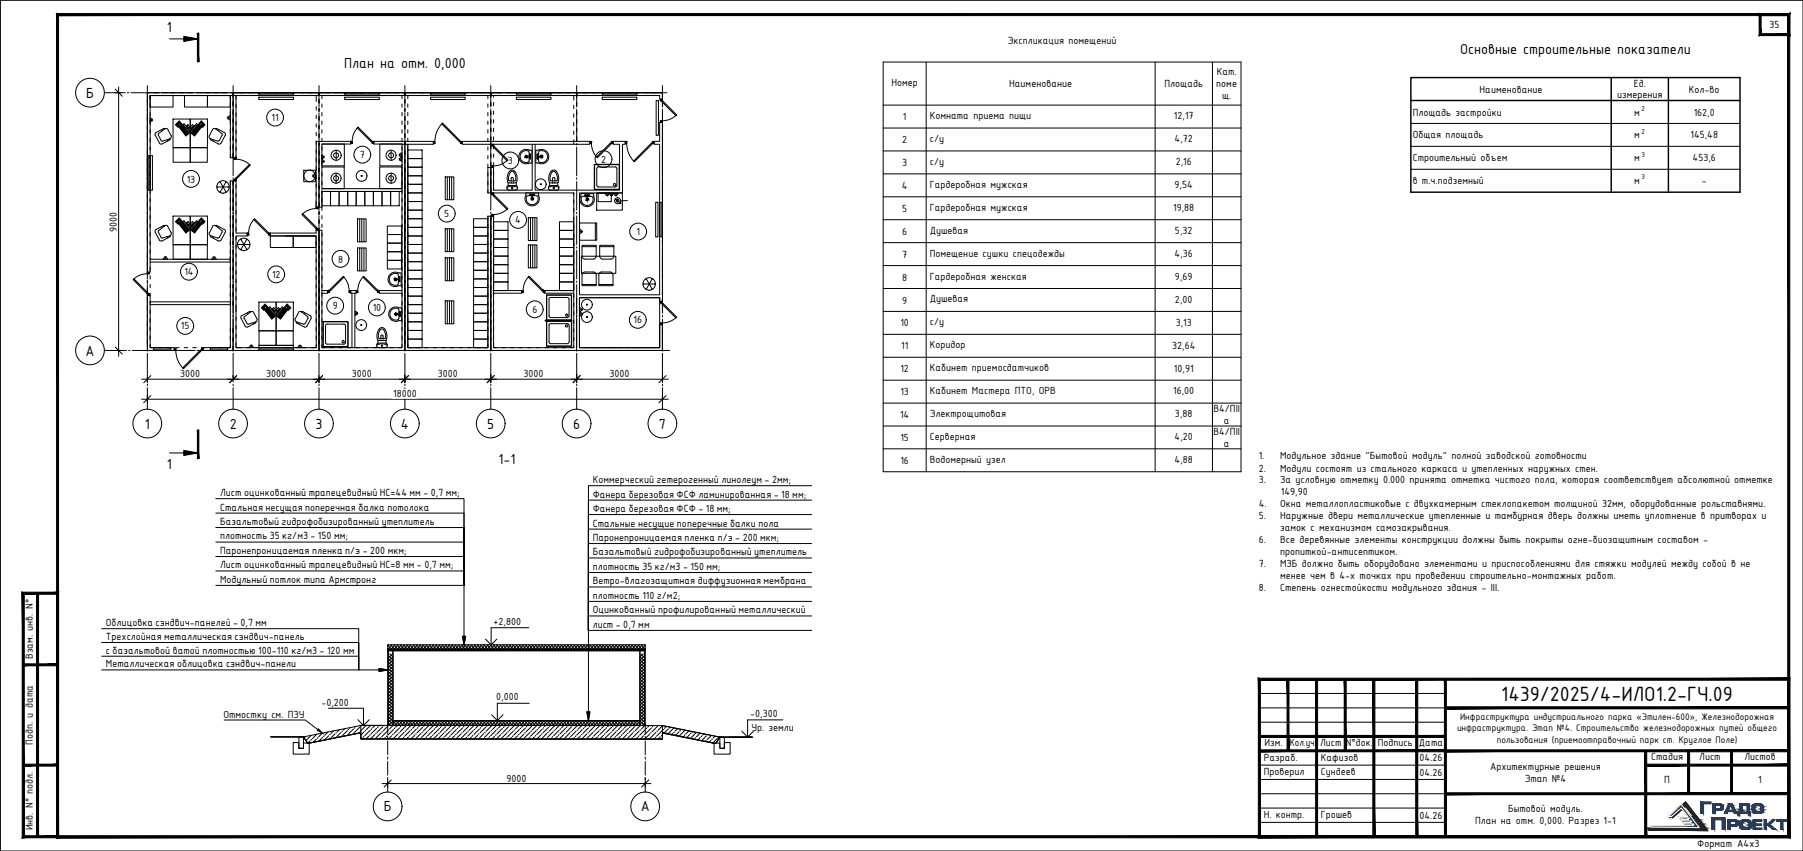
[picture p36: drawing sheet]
<svg xmlns="http://www.w3.org/2000/svg" width="630mm" height="297mm" viewBox="0 0 630 297" stroke-linecap="round" stroke-linejoin="round" font-family="sans-serif">
<defs><g id="words">
<text font-size="7.8" x="524.6" y="244.5">1439/2025/4-ИЛО1.2-ГЧ.09</text>
<g font-size="5.4">
<text x="120.2" y="23.9">План на отм. 0,000</text>
<text x="510.2" y="18.7">Основные строительные показатели</text>
<text x="174.2" y="162">1-1</text>
<text x="134.1" y="283.2">Б</text>
<text x="223.9" y="283.2">А</text>
</g>
<g font-size="4.9">
<text x="58.3" y="11.3">1</text>
<text x="30.1" y="34.1">Б</text>
<text x="29.9" y="124.1">А</text>
<text x="50.6" y="149.6">1</text>
<text x="80.3" y="149.6">2</text>
<text x="110.3" y="149.6">3</text>
<text x="140.1" y="149.6">4</text>
<text x="170.3" y="149.6">5</text>
<text x="200.3" y="149.6">6</text>
<text x="230.3" y="149.6">7</text>
<text x="58.3" y="163.9">1</text>
</g>
<g font-size="3.9">
<text x="618.3" y="9.8">35</text>
<text x="352.1" y="15.2">Экспликация помещений</text>
<text x="425.2" y="26.1">Кат.</text>
<text x="311.5" y="30">Номер</text>
<text x="352.7" y="30.4">Наименование</text>
<text x="406.9" y="30.3">Площадь</text>
<text x="425" y="30.3">поме</text>
<text x="427.1" y="34.4">щ.</text>
<text x="517" y="32.3">Наименование</text>
<text x="565.1" y="34.2">измерения</text>
<text x="570.9" y="30.5">Ед.</text>
<text x="590.2" y="32.3">Кол-во</text>
<text x="315.5" y="41.9">1</text>
<text x="324.9" y="41.6">Комната приема пищи</text>
<text x="410.2" y="41.7">12,17</text>
<text x="493.7" y="40.3">Площадь застройки</text>
<text x="571.1" y="40.3">м</text>
<text x="591.9" y="40.3">162,0</text>
<text x="94.9" y="42.3">11</text>
<text x="315.3" y="49.9">2</text>
<text x="324.9" y="49.6">с/у</text>
<text x="410.5" y="49.7">4,72</text>
<text x="493.7" y="48.3">Общая площадь</text>
<text x="571.1" y="48.3">м</text>
<text x="590.7" y="48.3">145,48</text>
<text x="125.7" y="55.3">7</text>
<text x="177.5" y="57.3">3</text>
<text x="210" y="56.8">2</text>
<text x="315.3" y="57.9">3</text>
<text x="324.9" y="57.6">с/у</text>
<text x="410.9" y="57.7">2,16</text>
<text x="493.7" y="56.3">Строительный объем</text>
<text x="571.1" y="56.3">м</text>
<text x="591.5" y="56.3">453,6</text>
<text x="65.2" y="63.7">13</text>
<text x="315.1" y="65.9">4</text>
<text x="324.9" y="65.6">Гардеробная мужская</text>
<text x="410.5" y="65.7">9,54</text>
<text x="493.7" y="64.3">в т.ч.подземный</text>
<text x="571.1" y="64.2">м</text>
<text x="594.7" y="64.2">-</text>
<text x="155.3" y="75.8">5</text>
<text x="315.3" y="73.9">5</text>
<text x="324.9" y="73.6">Гардеробная мужская</text>
<text x="410" y="73.7">19,88</text>
<text x="40.9" y="80.8" transform="rotate(-90 40.9 80.8)">9000</text>
<text x="180.1" y="78">4</text>
<text x="222.4" y="82.1">1</text>
<text x="315.3" y="81.9">6</text>
<text x="324.9" y="81.6">Душевая</text>
<text x="410.6" y="81.7">5,32</text>
<text x="315.3" y="89.9">7</text>
<text x="324.9" y="89.6">Помещение сушки спецодежды</text>
<text x="410.5" y="89.7">4,36</text>
<text x="118.2" y="91.6">8</text>
<text x="64.4" y="96.1">14</text>
<text x="95.1" y="97.1">12</text>
<text x="315.3" y="97.9">8</text>
<text x="324.9" y="97.6">Гардеробная женская</text>
<text x="410.6" y="97.7">9,69</text>
<text x="116.3" y="108">9</text>
<text x="315.3" y="105.9">9</text>
<text x="324.9" y="105.6">Душевая</text>
<text x="410.6" y="105.7">2,00</text>
<text x="130.2" y="108.6">10</text>
<text x="186" y="109.2">6</text>
<text x="221.4" y="112.9">16</text>
<text x="314.6" y="113.9">10</text>
<text x="324.9" y="113.6">с/у</text>
<text x="410.9" y="113.7">3,13</text>
<text x="63.2" y="115">15</text>
<text x="314.9" y="121.9">11</text>
<text x="324.9" y="121.6">Коридор</text>
<text x="409.6" y="121.7">32,64</text>
<text x="63" y="131.7">3000</text>
<text x="93" y="131.7">3000</text>
<text x="123" y="131.7">3000</text>
<text x="153" y="131.7">3000</text>
<text x="183" y="131.7">3000</text>
<text x="213" y="131.7">3000</text>
<text x="314.6" y="129.9">12</text>
<text x="324.9" y="129.6">Кабинет приемосдатчиков</text>
<text x="410.2" y="129.7">10,91</text>
<text x="314.6" y="138">13</text>
<text x="324.9" y="137.6">Кабинет Мастера ПТО, ОРВ</text>
<text x="410" y="137.7">16,00</text>
<text x="137.4" y="138.7">18000</text>
<text x="424.1" y="143.8">В4/ПII</text>
<text x="314.5" y="146">14</text>
<text x="324.9" y="145.6">Электрощитовая</text>
<text x="410.6" y="145.7">3,88</text>
<text x="427.7" y="148">а</text>
<text x="314.6" y="154">15</text>
<text x="324.9" y="153.6">Серверная</text>
<text x="410.5" y="153.7">4,20</text>
<text x="424.1" y="151.8">В4/ПII</text>
<text x="314.6" y="162">16</text>
<text x="324.9" y="161.6">Водомерный узел</text>
<text x="410.5" y="161.7">4,88</text>
<text x="427.7" y="156">а</text>
<text x="439.9" y="160.4">1.</text>
<text x="447.4" y="160.4">Модульное здание &quot;Бытовой модуль&quot; полной заводской готовности</text>
<text x="439.9" y="164.6">2.</text>
<text x="447.4" y="164.6">Модули состоят из стального каркаса и утепленных наружных стен.</text>
<text x="439.9" y="168.7">3.</text>
<text x="447.4" y="168.7">За условную отметку 0.000 принята отметка чистого пола, которая соответствует абсолютной отметке</text>
<text x="447.6" y="172.9">149,90</text>
<text x="439.9" y="177.1">4.</text>
<text x="447.4" y="177.1">Окна металлопластиковые с двухкамерным стеклопакетом толщиной 32мм, оборудованные рольставнями.</text>
<text x="439.9" y="181.3">5.</text>
<text x="447.4" y="181.3">Наружные двери металлические утепленные и тамбурная дверь должны иметь уплотнение в притворах и</text>
<text x="447.4" y="185.4">замок с механизмом самозакрывания.</text>
<text x="439.9" y="189.6">6.</text>
<text x="447.4" y="189.6">Все деревянные элементы конструкции должны быть покрыты огне-биозащитным составом -</text>
<text x="439.9" y="197.9">7.</text>
<text x="447.4" y="193.7">пропиткой-антисептиком.</text>
<text x="447.4" y="197.9">МЗБ должно быть оборудовано элементами и приспособлениями для стяжки модулей между собой в не</text>
<text x="447.4" y="202.1">менее чем в 4-х точках при проведении строительно-монтажных работ.</text>
<text x="439.9" y="206.2">8.</text>
<text x="447.4" y="206.2">Степень огнестойкости модульного здания - III.</text>
<text x="172.5" y="218.2">+2,800</text>
<text x="11.4" y="230" transform="rotate(-90 11.4 230)">Взам. инв. N°</text>
<text x="173.4" y="244.3">0,000</text>
<text x="78.1" y="250.6">Отмостку см. ПЗУ</text>
<text x="112.3" y="246.3">-0,200</text>
<text x="262.2" y="250.4">-0,300</text>
<text x="262.6" y="255">Ур. земли</text>
<text x="11.4" y="260" transform="rotate(-90 11.4 260)">Подп. и дата</text>
<text x="441.9" y="260.4">Изм.</text>
<text x="450.7" y="260.4">Кол.уч</text>
<text x="461.4" y="260.4">Лист</text>
<text x="470.3" y="260.4">N°док.</text>
<text x="481.5" y="260.4">Подпись</text>
<text x="495.8" y="260.4">Дата</text>
<text x="441.6" y="265.5">Разраб.</text>
<text x="461.6" y="265.5">Кафизов</text>
<text x="496.1" y="265.8">04.26</text>
<text x="520.7" y="268.7">Архитектурные решения</text>
<text x="577" y="265.4">Стадия</text>
<text x="593.8" y="265.4">Лист</text>
<text x="609.6" y="265.4">Листов</text>
<text x="177" y="272.9">9000</text>
<text x="441.6" y="270.6">Проверил</text>
<text x="461.6" y="270.6">Сундеев</text>
<text x="496.1" y="270.8">04.26</text>
<text x="532.8" y="272.9">Этап №4</text>
<text x="581.6" y="273.3">П</text>
<text x="614.4" y="273.3">1</text>
<text x="441.6" y="285.6">Н. контр.</text>
<text x="461.6" y="285.6">Грошев</text>
<text x="496.1" y="285.8">04.26</text>
<text x="515.5" y="287.5">План на отм. 0,000. Разрез 1-1</text>
<text x="527" y="283.4">Бытовой модуль.</text>
<text x="11.4" y="289.8" transform="rotate(-90 11.4 289.8)">Инв. N° подл.</text>
<text x="593.1" y="295.6">Формат А4х3</text>
</g>
<g font-size="3.6">
<text x="510.2" y="251.4">Инфраструктура индустриального парка «Этилен-600», Железнодорожная</text>
<text x="509.2" y="255.3">инфраструктура. Этап №4. Строительство железнодорожных путей общего</text>
<text x="523" y="259.3">пользования (приемоотправочный парк ст. Круглое Поле)</text>
</g>
<g font-size="3.5">
<text x="76.9" y="173.1">Лист оцинкованный трапецевидный НС=44 мм - 0,7 мм;</text>
<text x="207.1" y="173.7">Фанера березовая ФСФ ламинированная - 18 мм;</text>
<text x="207.1" y="168.6">Коммерческий гетерогенный линолеум - 2мм;</text>
<text x="76.9" y="178.2">Стальная несущая поперечная балка потолока</text>
<text x="207.1" y="178.7">Фанера березовая ФСФ - 18 мм;</text>
<text x="76.9" y="183.2">Базальтовый гидрофобизированный утеплитель</text>
<text x="207.1" y="183.8">Стальные несущие поперечные балки пола</text>
<text x="76.9" y="188.3">плотность 35 кг/м3 - 150 мм;</text>
<text x="207.1" y="188.8">Паронепроницаемая пленка п/э - 200 мкм;</text>
<text x="76.9" y="193.4">Паронепроницаемая пленка п/э - 200 мкм;</text>
<text x="207.1" y="193.9">Базальтовый гидрофобизированный утеплитель</text>
<text x="76.9" y="203.4">Модульный потлок типа Армстронг</text>
<text x="76.9" y="198.4">Лист оцинкованный трапецевидный НС=8 мм - 0,7 мм;</text>
<text x="207.1" y="204">Ветро-влагозащитная диффузионная мембрана</text>
<text x="207.1" y="198.9">плотность 35 кг/м3 - 150 мм;</text>
<text x="207.1" y="209">плотность 110 г/м2;</text>
<text x="207.1" y="214.1">Оцинкованный профилированный металлический</text>
<text x="37" y="218.6">Облицовка сэндвич-панелей - 0,7 мм</text>
<text x="207.1" y="219.1">лист - 0,7 мм</text>
<text x="37" y="223.3">Трехслойная металлическая сэндвич-панель</text>
<text x="37" y="232.9">Металлическая облицовка сэндвич-панели</text>
<text x="37" y="228.2">с базальтовой ватой плотностью 100-110 кг/м3 - 120 мм</text>
</g>
<g font-size="2.7">
<text x="573.6" y="38.7">2</text>
<text x="573.6" y="46.7">2</text>
<text x="573.6" y="54.7">3</text>
<text x="573.6" y="62.6">3</text>
</g>
</g></defs>
<g fill="none" stroke="#000" stroke-width=".35">
<path d="M51.5 34.7v1.3M51.5 37.7v1.2M52.1 32.4h-.6v.6M52.5 36.3v1.2M52.5 39.3v1.2M53.6 33.3h-1.1v1.1M53.9 32.4h1.2M55.4 33.3h1.2M56.9 32.4h1.2M58.4 33.3h1.2M59.9 32.4h1.2M61.4 33.3h1.2"/>
<path d="M62.9 32.4h1.2M64.4 33.3h1.2M65.9 32.4h1.2M67.4 33.3h1.2M68.9 32.4h1.2M70.4 33.3h1.2M71.9 32.4h1.2M73.4 33.3h1.2M74.9 32.4h1.2M76.4 33.3h1.2M77.9 32.4h1.2M79.4 33.3h1.1v1"/>
<path d="M80.5 36.1v1.2M80.5 39.1v1.2M80.9 32.4h.6v1.4v-1.4h.6M81.5 35.6v1.2M81.5 38.6v1.2M82.5 36.4v1.2M82.5 39.4v1.2M83.6 33.3h-1.1v1.3M83.9 32.4h1.2M85.4 33.3h1.2M86.9 32.4h1.2M88.4 33.3h1.2"/>
<path d="M89.9 32.4h1.2M91.4 33.3h1.2M92.9 32.4h1.2M94.4 33.3h1.2M95.9 32.4h1.2M97.4 33.3h1.2M98.9 32.4h1.2M100.4 33.3h1.2M101.9 32.4h1.2M103.4 33.3h1.2M104.9 32.4h1.2M106.4 33.3h1.2"/>
<path d="M107.9 32.4h1.2M109.4 33.3h1.1v2.1M110.5 37.2v1.2M110.9 32.4h.6v.6v-.6h.6M111.5 34.7v1.3M111.5 37.7v1.2M112.5 36.3v1.2M112.5 39.3v1.2M113.6 33.3h-1.1v1.1M113.9 32.4h1.2M115.4 33.3h1.2M116.9 32.4h1.2"/>
<path d="M118.4 33.3h1.2M119.9 32.4h1.2M121.4 33.3h1.2M122.9 32.4h1.2M124.4 33.3h1.2M125.9 32.4h1.2M127.4 33.3h1.2M128.9 32.4h1.2M130.4 33.3h1.2M131.9 32.4h1.2M133.4 33.3h1.2M134.9 32.4h1.2"/>
<path d="M136.4 33.3h1.2M137.9 32.4h1.2M139.4 33.3h1.1v1.1M140.5 36.3v1.2M140.5 39.3v1.2M140.9 32.4h.6v.6v-.6h.6M141.5 34.7v1.3M141.5 37.7v1.2M142.5 36.3v1.2M142.5 39.3v1.2M143.6 33.3h-1.1v1.1M143.9 32.4h1.2"/>
<path d="M145.4 33.3h1.2M146.9 32.4h1.2M148.4 33.3h1.2M149.9 32.4h1.2M151.4 33.3h1.2M152.9 32.4h1.2M154.4 33.3h1.2M155.9 32.4h1.2M157.4 33.3h1.2M158.9 32.4h1.2M160.4 33.3h1.2M161.9 32.4h1.2"/>
<path d="M163.4 33.3h1.2M164.9 32.4h1.2M166.4 33.3h1.2M167.9 32.4h1.2M169.4 33.3h1.1v1.1M170.5 36.3v1.2M170.5 39.3v1.2M170.9 32.4h.6v1.5v-1.5h.6M171.5 35.8v1.1M171.5 38.8v1.1M172.5 35.8v1.1M172.5 38.8v1.1"/>
<path d="M173.6 33.3h-1.1v.6M173.9 32.4h1.2M175.4 33.3h1.2M176.9 32.4h1.2M178.4 33.3h1.2M179.9 32.4h1.2M181.4 33.3h1.2M182.9 32.4h1.2M184.4 33.3h1.2M185.9 32.4h1.2M187.4 33.3h1.2M188.9 32.4h1.2"/>
<path d="M190.4 33.3h1.2M191.9 32.4h1.2M193.4 33.3h1.2M194.9 32.4h1.2M196.4 33.3h1.2M197.9 32.4h1.2M199.4 33.3h1.1v1.7M200.5 36.7v1.3M200.5 39.7v1.3M200.9 32.4h.6v1.5v-1.5h.6M201.5 35.8v1.1M201.5 38.8v1.1"/>
<path d="M203.9 32.4h1.2M206.9 32.4h1.2M209.9 32.4h1.2M212.9 32.4h1.2M215.9 32.4h1.2M218.9 32.4h1.2M221.9 32.4h1.2M224.9 32.4h1.2M227.9 32.4h1.2M230.9 32.4h.6v1.5M231.5 35.7v1.2M231.5 38.7v1.2"/>
<path d="M51.5 40.8v1.1M51.5 43.8v1.1M51.5 46.8v1.1M51.5 49.8v1.2M51.5 52.7v1.3M51.5 55.7v1.3M51.5 58.7v1.2M52.5 42.2v1.3M52.5 45.2v1.3M52.5 48.2v1.2M52.5 51.3v1.1M52.5 54.3v1.1"/>
<path d="M52.5 57.3v1.1M80.5 42.1v1.2M80.5 45.1v1.2M80.5 48.1v1.2M80.5 51.1v1.2M80.5 54.1v1M81.5 41.6v1.2M81.5 44.6v1.2M81.5 47.6v1.2M81.5 50.6v1.2M81.5 53.6v1.5M82.5 42.4v1.2"/>
<path d="M82.5 45.4v1.2M82.5 48.4v1.2M82.5 51.4v1.2M82.5 54.4v1.2M110.5 40.2v1.2M110.5 43.2v1.2M110.5 46.2v1.2M110.5 49.2v1.2M110.5 52.2v1.2M110.5 55.2v1.2M110.5 58.2v1.2M111.5 40.8v1.1"/>
<path d="M111.5 43.8v1.1M111.5 46.8v1.1M111.5 49.8v1.2M111.5 52.7v1.3M111.5 55.7v1.3M111.5 58.7v1.2M112.5 42.2v1.3M112.5 45.2v1.3M112.5 48.2v1.2M112.5 51.3v1.1M112.5 54.3v1.1M112.5 57.3v1.1"/>
<path d="M140.5 42.2v1.3M140.5 45.2v1.3M140.5 48.2v1.2M140.5 51.3v1.1M140.5 54.3v1.1M140.5 57.3v1.1M141.5 40.8v1.1M141.5 43.8v1.1M141.5 46.8v1.1M141.5 49.8v1.2M141.5 52.7v1.3M141.5 55.7v1.3"/>
<path d="M141.5 58.7v1.2M142.5 42.2v1.3M142.5 45.2v1.3M142.5 48.2v1.2M142.5 51.3v1.1M142.5 54.3v1.1M142.5 57.3v1.1M170.5 42.2v1.3M170.5 45.2v1.3M170.5 48.2v1.2M170.5 51.3v1.1M170.5 54.3v1.1"/>
<path d="M170.5 57.3v1.1M171.5 41.8v1.2M171.5 44.7v1.3M171.5 47.7v1.3M171.5 50.7v1.3M171.5 53.7v1.2M171.5 56.8v1.1M171.5 59.8v1.1M172.5 41.8v1.2M172.5 44.7v1.3M172.5 47.7v1.3M172.5 50.7v1.3"/>
<path d="M172.5 53.7v1.2M172.5 56.8v1.1M172.5 59.8v1.1M200.5 42.7v1.3M200.5 45.7v1.2M200.5 48.8v1.6M201.5 41.8v1.2M201.5 44.7v1.3M201.5 47.7v1.6M231.5 41.7v1.2M231.5 44.7v1.2M231.5 47.7v1.2"/>
<path d="M231.5 50.7v1.2M231.5 53.7v1.2M231.5 56.7v1.2M231.5 59.7v1.2M51.5 61.8v1.1M51.5 64.8v1.1M51.5 67.8v1.1M51.5 70.8v1.2M51.5 73.7v1.3M51.5 76.7v1.3M51.5 79.7v1.3M52.5 60.3v1.2"/>
<path d="M52.5 63.2v1.3M52.5 66.2v1.3M52.5 69.2v1.2M52.5 72.2v1.2M52.5 75.3v1.1M52.5 78.3v1.1M80.5 63.1v1.4M80.5 66.2v1.3M80.5 69.2v1.3M80.5 72.2v1.3M80.5 75.3v1.1M80.5 78.3v1.1"/>
<path d="M81.5 63.1v1.4M81.5 66.2v1.3M81.5 69.2v1.3M81.5 72.2v1.3M81.5 75.3v1.1M81.5 78.3v1.1M82.5 62v.7M82.5 64.5v1.2M82.5 67.5v1.2M82.5 70.5v1.2M82.5 73.5v1.2M82.5 76.5v1.2"/>
<path d="M82.5 79.5v1.2M110.5 70.2v2.1M110.5 61.2v1.2M110.5 64.2v1.2M110.5 67.2v1.2M111.5 61.8v1.1M111.5 64.8v1.1M111.5 67.8v1.1M111.5 70.8v1.2M111.5 73.7v1.3M111.5 76.7v1.3M111.5 79.7v1.3"/>
<path d="M112.5 60.3v1.2M112.5 63.2v1.3M112.5 66.2v1.3M112.5 69.2v1.2M112.5 72.2v1.2M112.5 75.3v1.1M112.5 78.3v1.1M140.5 60.3v1.2M140.5 63.2v1.3M140.5 66.2v1.3M140.5 69.2v1.2M140.5 72.2v1.2"/>
<path d="M140.5 75.3v1.1M140.5 78.3v1.1M141.5 61.8v1.1M141.5 64.8v1.1M141.5 67.8v1.1M141.5 70.8v1.2M141.5 73.7v1.3M141.5 76.7v1.3M141.5 79.7v1.3M142.5 60.3v1.2M142.5 63.2v1.3M142.5 66.2v1.3"/>
<path d="M142.5 69.2v1.2M142.5 72.2v1.2M142.5 75.3v1.1M142.5 78.3v1.1M170.5 60.3v1.2M170.5 63.2v1.3M170.5 66.2v1.1M170.5 75.5v1M170.5 78.3v1.2M171.5 65.7v1.6v-1.6M171.5 62.8v1.2M171.5 75.5v1.5"/>
<path d="M171.5 78.8v1.2M172.5 62.8v1.2M172.5 65.7v.7M172.5 67.3v1.1M172.5 74.9v1.3M172.5 78v1.2M200.5 67.3v.6M200.5 69.8v1.1M200.5 72.8v1.1M200.5 75.8v1.1M200.5 78.8v1.2M231.5 62.7v1.2"/>
<path d="M231.5 65.7v1.2M231.5 68.7v1.2M231.5 71.7v1.2M231.5 74.7v1.2M231.5 77.7v1.2M51.5 82.7v1.2M51.5 85.8v1.1M51.5 88.8v1.1M51.5 91.8v1.1M51.5 94.7v1.3M51.5 97.7v1.3M52.5 81.3v1.2"/>
<path d="M52.5 84.2v1.3M52.5 87.2v1.3M52.5 90.2v1.3M52.5 93.2v1.2M52.5 96.3v1.1M52.5 99.3v1.1M80.5 81.3v1.2M80.5 84.3v1.2M80.5 87.2v1.3M80.5 90.2v1.3M80.5 93.2v1.3M80.5 96.3v1.1"/>
<path d="M80.5 99.3v1.1M81.5 81.3v1.2M81.5 84.3v1.2M81.5 87.2v1.3M81.5 90.2v1.3M81.5 93.2v1.3M81.5 96.3v1.1M81.5 99.3v1.1M82.5 82.5v1.2M82.5 85.5v1.2M82.5 88.5v1.2M82.5 91.5v1.2"/>
<path d="M82.5 94.5v1.2M82.5 97.5v1.2M110.5 84.4v1.1M110.5 87.3v1.2M110.5 90.3v1.2M110.5 93.3v1.2M110.5 96.3v1.2M110.5 99.3v1.2M111.5 82.7v1.2M111.5 85.8v1.1M111.5 88.8v1.1M111.5 91.8v1.1"/>
<path d="M111.5 94.7v1.3M111.5 97.7v1.3M112.5 81.3v1.2M112.5 84.2v1.3M112.5 87.2v1.3M112.5 90.2v1.3M112.5 93.2v1.2M112.5 96.3v1.1M112.5 99.3v1.1M140.5 81.3v1.2M140.5 84.2v1.3M140.5 87.2v1.3"/>
<path d="M140.5 90.2v1.3M140.5 93.2v1.2M140.5 96.3v1.1M140.5 99.3v1.1M141.5 82.7v1.2M141.5 85.8v1.1M141.5 88.8v1.1M141.5 91.8v1.1M141.5 94.7v1.3M141.5 97.7v1.3M142.5 81.3v1.2M142.5 84.2v1.3"/>
<path d="M142.5 87.2v1.3M142.5 90.2v1.3M142.5 93.2v1.2M142.5 96.3v1.1M142.5 99.3v1.1M170.5 81.3v1.2M170.5 84.3v1.2M170.5 87.3v1.2M170.5 90.3v1.2M170.5 93.3v1.2M170.5 96.3v1.2M170.5 99.3v1.2"/>
<path d="M171.5 81.8v1.2M171.5 84.8v1.2M171.5 87.8v1.2M171.5 90.8v1.2M171.5 93.8v1.2M171.5 96.8v1.2M171.5 99.8v1.2M172.5 81v1.2M172.5 84v1.2M172.5 87v1.2M172.5 90v1.2M172.5 93v1.2"/>
<path d="M172.5 96v1.2M172.5 99v1.2M200.5 81.7v1.3M200.5 84.7v1.3M200.5 87.7v1.2M200.5 90.7v1.2M200.5 93.8v1.1M200.5 96.8v1.1M200.5 99.8v1.2M231.5 80.7v1.2M231.5 83.7v1.2M231.5 86.7v1.2"/>
<path d="M231.5 89.7v1.2M231.5 92.7v1.2M231.5 95.7v1.2M231.5 98.7v1.2M51.5 100.7v1.3M51.5 103.7v1.2M51.5 106.8v1.1M51.5 109.8v1.1M51.5 112.8v1.1M51.5 115.7v1.3M51.5 118.7v1.3M52.5 102.3v1.1"/>
<path d="M52.5 105.2v1.3M52.5 108.2v1.3M52.5 111.2v1.3M52.5 114.2v1.2M52.5 117.2v1.2M80.5 102.3v1.1M80.5 105.3v1.2M80.5 114.7v.9M80.5 117.4v1.2M81.5 102.3v1.1M81.5 105.3v1.2M81.5 114.7v1.4"/>
<path d="M81.5 117.9v1.2M82.5 119.6v1.8h1.8M82.5 106.5v2.3M82.5 100.5v1.2M82.5 103.5v1.2M82.5 110.6v1.2M82.5 113.6v1.2M82.5 116.6v1.2M110.5 102.3v1.2M110.5 105.3v1.2M110.5 108.3v1.2M110.5 111.3v1.2"/>
<path d="M110.5 114.3v1.2M110.5 117.3v1.2M111.5 100.7v1.3M111.5 103.7v1.2M111.5 106.8v1.1M111.5 109.8v1.1M111.5 112.8v1.1M111.5 115.7v1.3M111.5 118.7v1.3M112.5 102.3v1.1M112.5 105.2v1.3M112.5 108.2v1.3"/>
<path d="M112.5 111.2v1.3M112.5 114.2v1.2M112.5 117.2v1.2M140.5 102.3v1.1M140.5 105.2v1.3M140.5 108.2v1.3M140.5 111.2v1.3M140.5 114.2v1.2M140.5 117.2v1.2M141.5 100.7v1.3M141.5 103.7v1.2M141.5 106.8v1.1"/>
<path d="M141.5 109.8v1.1M141.5 112.8v1.1M141.5 115.7v1.3M141.5 118.7v1.3M142.5 102.3v1.1M142.5 105.2v1.3M142.5 108.2v1.3M142.5 111.2v1.3M142.5 114.2v1.2M142.5 117.2v1.2M170.5 102.3v1.2M170.5 105.3v1.2"/>
<path d="M170.5 108.3v1.2M170.5 111.3v1.2M170.5 114.3v1.2M170.5 117.3v1.2M171.5 102.8v1.2M171.5 105.8v1.2M171.5 108.8v1.2M171.5 111.8v1.2M171.5 114.8v1.2M171.5 117.8v1.2M172.5 102v1.2M172.5 105v1.2"/>
<path d="M172.5 108v1.2M172.5 111v1.2M172.5 114v1.2M172.5 117v1.2M200.5 102.7v1.3M200.5 105.7v1.3M200.5 108.7v1.2M200.5 111.7v1.2M200.5 114.8v1.1M200.5 117.8v1.1M201.5 104.1v.2M201.5 104.5v.1"/>
<path d="M201.5 104.8v.1M201.5 105.1v.1M201.5 105.4v.1M201.5 105.6v.2M201.5 105.9v.2M201.5 106.2v.2M201.5 106.6v.1M201.5 106.9v.1M201.5 107.2v.1M201.5 107.5v.1M201.5 107.8v.1M201.5 108.1v.1"/>
<path d="M201.5 108.4v.1M201.5 108.7v.1M201.5 109v.1M201.5 109.2v.2M201.5 109.5v.2M201.5 109.8v.2M201.5 110.2v.1M201.5 110.5v.1M201.5 110.8v.1M201.5 111.1v.1M201.5 111.4v.1M201.5 111.7v.1"/>
<path d="M201.5 112v.1M201.5 112.3v.1M201.5 112.6v.1M201.5 112.8v.2M201.5 113.1v.2M201.5 113.5v.1M201.5 113.8v.1M201.5 114.1v.1M201.5 114.4v.1M201.5 114.7v.1M201.5 115v.1M201.5 115.3v.1"/>
<path d="M201.5 115.6v.1M201.5 115.9v.1M201.5 116.1v.2M201.5 116.4v.2M201.5 116.7v.2M201.5 117.1v.1M201.5 117.4v.1M201.5 117.7v.1M201.5 118v.1M201.5 118.3v.1M201.5 118.6v.1M201.5 118.9v.1"/>
<path d="M201.5 119.2v.1M201.5 119.5v.1M201.5 119.7v.2M202.5 104.1v.2M202.5 104.4v.1M202.5 104.7v.1M202.5 105v.1M202.5 105.3v.1M202.5 105.6v.1M202.5 105.9v.1M202.5 106.2v.1M202.5 106.5v.1"/>
<path d="M202.5 106.8v.1M202.5 107.1v.1M202.5 107.4v.1M202.5 107.7v.2M202.5 108v.1M202.5 108.3v.1M202.5 108.6v.1M202.5 108.9v.1M202.5 109.2v.1M202.5 109.5v.1M202.5 109.8v.1M202.5 110.1v.1"/>
<path d="M202.5 110.4v.1M202.5 110.7v.1M202.5 111v.1M202.5 111.3v.1M202.5 111.6v.1M202.5 111.9v.1M202.5 112.2v.1M202.5 112.5v.1M202.5 112.8v.1M202.5 113.1v.1M202.5 113.4v.1M202.5 113.7v.1"/>
<path d="M202.5 114v.1M202.5 114.3v.1M202.5 114.6v.2M202.5 114.9v.1M202.5 115.2v.1M202.5 115.5v.1M202.5 115.8v.1M202.5 116.1v.1M202.5 116.4v.1M202.5 116.7v.1M202.5 117v.1M202.5 117.3v.1"/>
<path d="M202.5 117.6v.1M202.5 117.9v.1M202.5 118.2v.1M202.5 118.5v.1M202.5 118.8v.1M202.5 119.1v.1M202.5 119.4v.1M202.5 119.7v.1M230.5 103.9v.1M230.5 104.2v.1M230.5 104.5v.1M230.5 104.8v.1"/>
<path d="M230.5 105.1v.1M230.5 113.3v.2M230.5 113.7v.1M230.5 113.9v.2M230.5 114.2v.2M230.5 114.5v.2M230.5 114.9v.1M230.5 115.2v.1M230.5 115.5v.1M230.5 115.8v.1M230.5 116.1v.1M230.5 116.4v.1"/>
<path d="M230.5 116.7v.1M230.5 117v.1M230.5 117.2v.2M230.5 117.5v.2M230.5 117.8v.2M230.5 118.2v.1M230.5 118.5v.1M230.5 118.8v.1M230.5 119.1v.1M230.5 119.4v.1M230.5 119.7v.1M230.5 120v.1"/>
<path d="M231.5 101.7v1.2M231.5 103.9v.2M231.5 104.3v.1M231.5 104.6v1.7M231.5 112.8v.9M231.5 113.9v.1M231.5 114.2v.1M231.5 114.5v.1M231.5 114.8v.1M231.5 115.1v.1M231.5 115.4v1.3M231.5 116.9v.1"/>
<path d="M231.5 117.2v.1M231.5 117.5v.1M231.5 117.8v.1M231.5 118.1v.1M231.5 118.4v1.3M231.5 119.9v.1M51.5 121.7v.6h.6M52.5 120.3v1.1h1.1M53.9 122.3h1.2M55.4 121.4h1.2M56.9 122.3h1.2M58.4 121.4h1.2"/>
<path d="M59.9 122.3h1.2M61.4 121.4h1.2M62.9 122.3h1.2M64.4 121.4h1.2M65.9 122.3h1.2M67.4 121.4h1.2M68.9 122.3h1.2M70.4 121.4h1.2M71.9 122.3h1.2M73.4 121.4h1.2M74.9 122.3h1.2M76.4 121.4h1.2"/>
<path d="M77.9 122.3h1.2M80.5 120.4v1h-1.1M80.9 122.3h.6v-1.4v1.4h.6M83.9 122.3h1.2M86.1 121.4h1.2M86.9 122.3h1.2M89.1 121.4h1.9M89.9 122.3h1.2M92.9 122.3h1.2M95.9 122.3h1.2M98.9 122.3h1.2M99.5 121.4h1.6"/>
<path d="M101.9 122.3h1.2M102.9 121.4h1.2M104.9 122.3h1.2M105.8 121.4h1.3M107.9 122.3h1.2M110.5 120.3v1.1h-1.6M110.9 122.3h.6v-.6v.6h.6M112.5 120.3v1.1h1.1M113.9 122.3h1.2M115.4 121.4h1.2M116.9 122.3h1.2M118.4 121.4h1.2"/>
<path d="M119.9 122.3h1.2M121.4 121.4h1.2M122.9 122.3h1.2M124.4 121.4h1.2M125.9 122.3h1.2M127.4 121.4h1.2M128.9 122.3h1.2M130.4 121.4h1.2M131.9 122.3h1.2M133.4 121.4h1.2M134.9 122.3h1.2M136.4 121.4h1.2"/>
<path d="M137.9 122.3h1.2M140.5 120.3v1.1h-1.1M140.9 122.3h.6v-.6v.6h.6M142.5 120.3v1.1h1.1M143.9 122.3h1.2M145.4 121.4h1.2M146.9 122.3h1.2M148.4 121.4h1.2M149.9 122.3h1.2M151.4 121.4h1.2M152.9 122.3h1.2M154.4 121.4h1.2"/>
<path d="M155.9 122.3h1.2M157.4 121.4h1.2M158.9 122.3h1.2M160.4 121.4h1.2M161.9 122.3h1.2M163.4 121.4h1.2M164.9 122.3h1.2M166.4 121.4h1.2M167.9 122.3h1.2M170.5 120.3v1.1h-1.1M170.9 122.3h.6v-1.5v1.5h.6M172.5 120v1.4h1.1"/>
<path d="M173.9 122.3h1.2M175.4 121.4h1.2M176.9 122.3h1.2M178.4 121.4h1.2M179.9 122.3h1.2M181.4 121.4h1.2M182.9 122.3h1.2M184.4 121.4h1.2M185.9 122.3h1.2M187.4 121.4h1.2M188.9 122.3h1.2M190.4 121.4h1.2"/>
<path d="M191.9 122.3h1.2M193.4 121.4h1.2M194.9 122.3h1.2M196.4 121.4h1.2M197.9 122.3h1.2M200.5 120.8v.6h-1.1M200.9 122.3h1.3M201.5 122.2l.1 .1M201.5 120v.2M201.5 120.4v.1M201.5 120.7v.1M201.5 121v.1"/>
<path d="M201.5 121.3v.1M201.5 121.6v.1M201.5 121.9v.1M202.3 122.3h.2M202.5 121.2l.1 .2M202.5 120v.1M202.5 120.3v.1M202.5 120.6v.1M202.5 120.9v.1M202.7 122.3h.1M202.8 121.4h.1M203 122.3h.1"/>
<path d="M203.1 121.4h.1M203.3 122.3h.1M203.4 121.4h.1M203.6 122.3h.1M203.7 121.4h.1M203.8 122.3h1.4M204 121.4h.1M204.3 121.4h.1M204.6 121.4h.1M204.9 121.4h.1M205.2 121.4h.1M205.3 122.3h.2"/>
<path d="M205.5 121.4h.1M205.6 122.3h.2M205.8 121.4h.1M205.9 122.3h.2M206.1 121.4h.1M206.3 122.3h.1M206.4 121.4h.1M206.6 122.3h.1M206.7 121.4h.1M206.9 122.3h1.3M207 121.4h.1M207.3 121.4h.1"/>
<path d="M207.6 121.4h.1M207.9 121.4h.1M208.2 121.4h.1M208.3 122.3h.2M208.5 121.4h.1M208.6 122.3h.2M208.8 121.4h.1M208.9 122.3h.2M209.1 121.4h.1M209.2 122.3h.2M209.4 121.4h.1M209.6 122.3h.1"/>
<path d="M209.7 121.4h.1M209.9 122.3h1.3M210 121.4h.1M210.3 121.4h.1M210.6 121.4h.1M210.9 121.4h.1M211.2 121.4h.1M211.3 122.3h.2M211.5 121.4h.1M211.6 122.3h.2M211.8 121.4h.1M211.9 122.3h.2"/>
<path d="M212.1 121.4h.1M212.2 122.3h.2M212.4 121.4h.1M212.5 122.3h.2M212.7 121.4h.1M212.8 122.3h1.4M213 121.4h.1M213.3 121.4h.1M213.6 121.4h.1M213.9 121.4h.1M214.2 121.4h.1M214.3 122.3h.2"/>
<path d="M214.5 121.4h.1M214.6 122.3h.2M214.8 121.4h.1M214.9 122.3h.2M215.1 121.4h.1M215.2 122.3h.2M215.4 121.4h.1M215.5 122.3h.2M215.7 121.4h.1M215.8 122.3h1.4M216 121.4h.1M216.3 121.4h.1"/>
<path d="M216.6 121.4h.1M216.9 121.4h.1M217.2 121.4h.1M217.4 122.3h.1M217.5 121.4h.1M217.6 122.3h.2M217.8 121.4h.1M217.9 122.3h.2M218.1 121.4h.1M218.2 122.3h.2M218.4 121.4h.1M218.5 122.3h.2"/>
<path d="M218.7 121.4h.1M218.8 122.3h1.3M219 121.4h.1M219.3 121.4h.1M219.6 121.4h.1M219.9 121.4h.1M220.2 121.4h.1M220.4 122.3h.1M220.5 121.4h.1M220.7 122.3h.1M220.8 121.4h.1M221 122.3h.1"/>
<path d="M221.1 121.4h.1M221.2 122.3h.2M221.4 121.4h.1M221.5 122.3h.2M221.7 121.4h.1M221.8 122.3h1.4M222 121.4h.1M222.3 121.4h.1M222.6 121.4h.1M222.9 121.4h.1M223.2 121.4h.1M223.4 122.3h.1"/>
<path d="M223.5 121.4h.1M223.7 122.3h.1M223.8 121.4h.1M224 122.3h.1M224.1 121.4h.1M224.3 122.3h.1M224.4 121.4h.1M224.6 122.3h.1M224.7 121.4h.1M224.8 122.3h1.4M225 121.4h.1M225.3 121.4h.1"/>
<path d="M225.6 121.4h.1M225.9 121.4h.1M226.2 121.4h.1M226.3 122.3h.2M226.5 121.4h.1M226.7 122.3h.1M226.8 121.4h.1M227 122.3h.1M227.1 121.4h.1M227.3 122.3h.1M227.4 121.4h.1M227.6 122.3h.1"/>
<path d="M227.7 121.4h.1M227.9 122.3h1.3M228 121.4h.1M228.3 121.4h.1M228.6 121.4h.1M228.9 121.4h.1M229.2 121.4h.1M229.3 122.3h.2M229.5 121.4h.1M229.6 122.3h.2M229.8 121.4h.1M229.9 122.3h.2"/>
<path d="M230.1 121.4h.1M230.3 122.3h.1M230.5 121.1l-.1 .3M230.5 120.3v.1M230.5 120.6v.1M230.5 120.8v.2M230.6 122.3h.1M231.2 122.3h.1M231.5 121.5v.8h-.5M231.5 122.3h.1M231.5 120.2v.1M231.5 120.5v.1"/>
<path d="M231.5 120.8v.1M231.5 121.1v.1M231.5 121.7v.1M231.5 122v.1"/>
</g>
<g fill="none" stroke="#000" stroke-width=".35">
<path d="M36.5 32.4h7.2M44.5 32.4h.5M45.7 32.4h10.1M51.5 29.9v7.5M51.5 38.1v.5M51.5 39.4v9.9M56.5 32.4h.5M57.8 32.4h9.9M68.5 32.4h.5M69.8 32.4h10M80.5 32.4h.5M81.5 29.9v7.5"/>
<path d="M81.5 38.1v.5M81.5 39.4v9.9M81.8 32.4h10M92.5 32.4h.5M93.8 32.4h10M104.5 32.4h.5M105.8 32.4h10M111.5 29.9v7.5M111.5 38.1v.5M111.5 39.4v9.9M116.5 32.4h.5M117.8 32.4h10"/>
<path d="M128.5 32.4h.5M129.8 32.4h10M140.5 32.4h.5M141.5 29.9v7.5M141.5 38.1v.5M141.5 39.4v9.9M141.8 32.4h10M152.5 32.4h.5M153.8 32.4h10M164.5 32.4h.5M165.8 32.4h10M171.5 29.9v7.5"/>
<path d="M171.5 38.1v.5M171.5 39.4v9.9M176.5 32.4h.5M177.8 32.4h10M188.5 32.4h.5M189.8 32.4h10M200.5 32.4h.5M201.5 29.9v7.5M201.5 38.1v.5M201.5 39.4v9.9M201.8 32.4h10M212.5 32.4h.5"/>
<path d="M213.8 32.4h10M224.6 32.4h.4M225.8 32.4h7.3M231.5 29.9v7.5M231.5 38.1v.5M231.5 39.4v9.9M51.5 50.1v.5M51.5 51.3v10.1M81.5 50.1v.5M81.5 51.3v10.1M111.5 50.1v.5M111.5 51.3v10.1"/>
<path d="M141.5 50.1v.5M141.5 51.3v10.1M171.5 50.1v.5M171.5 51.3v10.1M201.5 50.1v.5M201.5 51.3v10.1M231.5 50.1v.5M231.5 51.3v10.1M51.5 62.1v.5M51.5 63.4v9.9M51.5 74.1v.5M51.5 75.3v10"/>
<path d="M81.5 62.1v.5M81.5 63.4v9.9M81.5 74.1v.5M81.5 75.3v10M111.5 62.1v.5M111.5 63.4v9.9M111.5 74.1v.5M111.5 75.3v10M141.5 62.1v.5M141.5 63.4v9.9M141.5 74.1v.5M141.5 75.3v10"/>
<path d="M171.5 62.1v.5M171.5 63.4v9.9M171.5 74.1v.5M171.5 75.3v10M201.5 62.1v.5M201.5 63.4v9.9M201.5 74.1v.5M201.5 75.3v10M231.5 62.1v.5M231.5 63.4v9.9M231.5 74.1v.5M231.5 75.3v10"/>
<path d="M51.5 86.1v.5M51.5 87.4v10M51.5 98.1v.5M51.5 99.3v10M81.5 86.1v.5M81.5 87.4v10M81.5 98.1v.5M81.5 99.3v10M111.5 86.1v.5M111.5 87.4v10M111.5 98.1v.5M111.5 99.3v10"/>
<path d="M141.5 86.1v.5M141.5 87.4v10M141.5 98.1v.5M141.5 99.3v10M171.5 86.1v.5M171.5 87.4v10M171.5 98.1v.5M171.5 99.3v10M201.5 86.1v.5M201.5 87.4v10M201.5 98.1v.5M201.5 99.3v10"/>
<path d="M231.5 86.1v.5M231.5 87.4v10M231.5 98.1v.5M231.5 99.3v10M51.5 110.1v.5M51.5 111.4v10M81.5 110.1v.5M81.5 111.4v10M111.5 110.1v.5M111.5 111.4v10M141.5 110.1v.5M141.5 111.4v10"/>
<path d="M171.5 110.1v.5M171.5 111.4v10M201.5 110.1v.5M201.5 111.4v10M231.5 110.1v.5M231.5 111.4v10M36.5 122.3h7.7M45 122.3h.5M46.2 122.3h10M51.5 122.1v.5M51.5 123.3v10M51.5 134.1v.5"/>
<path d="M51.5 135.3v7.6M57 122.3h.5M58.2 122.3h10M69 122.3h.5M70.2 122.3h10M81 122.3h.5M81.5 122.1v.5M81.5 123.3v10M81.5 134.1v.5M81.5 135.3v7.6M82.2 122.3h10M93 122.3h.5"/>
<path d="M94.2 122.3h10M105 122.3h.5M106.2 122.3h10M111.5 122.1v.5M111.5 123.3v10M111.5 134.1v.5M111.5 135.3v7.6M117 122.3h.5M118.3 122.3h9.9M129 122.3h.5M130.2 122.3h10M141 122.3h.5"/>
<path d="M141.5 122.1v.5M141.5 123.3v10M141.5 134.1v.5M141.5 135.3v7.6M142.3 122.3h9.9M153 122.3h.5M154.2 122.3h10.1M165 122.3h.5M166.3 122.3h9.9M171.5 122.1v.5M171.5 123.3v10M171.5 134.1v.5"/>
<path d="M171.5 135.3v7.6M177 122.3h.5M178.2 122.3h10.1M189 122.3h.5M190.3 122.3h10M201 122.3h.5M201.5 122.1v.5M201.5 123.3v10M201.5 134.1v.5M201.5 135.3v7.6M202.2 122.3h10.1M213 122.3h.5"/>
<path d="M214.3 122.3h10M225 122.3h.5M226.2 122.3h7.8M231.5 122.1v.5M231.5 123.3v10M231.5 134.1v.5M231.5 135.3v7.6"/>
<circle cx="31.4" cy="32.3" r="5"/>
<circle cx="31.4" cy="122.3" r="5"/>
<circle cx="51.5" cy="147.8" r="5"/>
<circle cx="81.4" cy="147.8" r="5"/>
<circle cx="111.5" cy="147.8" r="5"/>
<circle cx="141.5" cy="147.8" r="5"/>
<circle cx="171.5" cy="147.8" r="5"/>
<circle cx="201.5" cy="147.8" r="5"/>
<circle cx="231.5" cy="147.8" r="5"/>
</g>
<g fill="none" stroke="#000" stroke-width=".35">
<path d="M52.5 34.6v-1.3h178v1.3h1M81.5 32.4v.9M82.5 33.3v22.3M230.8 34.6h.7v.2h-.7zM231.2 35.5l.3-.3 5 4.9-.3 .3zM231.5 33.3v-.9h-30v.9v-.9h-30v.9v-.9h-30v.9v-.9h-30v.9v-.9h-30v22.7M231.5 35.7v-3.3h-180v62.6h1v-3.5h28v-1.9v31.8h-9.5v.9h40.5v-41.9v41.9h30v-73M231.5 35.1v-.3h-.7v.5l.7-.1M231.5 35.2h.1M308.6 21.7h125.1v143h-125.1zM308.6 36.7h125.1M323.7 21.7v143"/>
<path d="M403.7 21.7v143M423.7 21.7v143M81.7 55.3h.8v.3l-.8 .1zM81.7 55.1h.8v.2h-.8zM82.5 55.6a7 7 0 0 1 4.9 2M82.5 55.1h-2v-21.8h-28v57.2h28v-27.4h2v18.3h3.9v1h-3.9v39h28v-39h-16v-1h16v-1h2v41h28v-63M111.5 49.3v23M122.5 49.3h.2v.8h-.2zM122.5 49.3v1h-10M122.7 49.3h.4l.1 .8h-.5zM124.9 44.7l.3-.3 4.9 4.9-.3 .3zM125.1 44.4a7 7 0 0 0-2 4.9h-12.6v23h2v-5.5h28"/>
<path d="M130.1 49.3h.3v.8h-.4l.1-.7M130.4 49.3h.3v.8h-.3zM141.5 58.4v63.9h30v-46.8v46.8h60v-9M142.5 50.9v-.5h8.9v-1.1h-20.7v1l11.8 .1v71h28v-45.9h2M151.4 49.3h.3v.8h-.3zM151.7 49.3h.3l.1 .8h-.4zM154.4 43.3l.3-.3 6.3 6.3-.3 .3zM154.6 43a9 9 0 0 0-2.6 6.3M161.1 49.3h.2v.8h-.4zM161.3 49.3h.3v.8h-.3zM161.6 49.3h44.5v1.1h-44.5zM171.5 49.3v1.1"/>
<path d="M171.5 58.4v8.9M171.8 50.5h.7v.4l-.7 .1zM171.8 57.8l.7 .1v.3h-.7zM171.8 50.4l.7 .1zM171.8 58.2h.7v.2h-.7zM172.2 51.2l.3-.3 5 4.9-.3 .3zM172.5 50.9h.1M177.4 55.9a7 7 0 0 1-4.9 2M186 50.4v16h-13.5v-8h-2v8.9h2M206.1 49.3h.2v.8h-.2zM206.3 49.3h.5l-.1 .8h-.4zM206.7 50.1a7 7 0 0 0 2 4.9"/>
<path d="M208.5 54.8l4.9-5 .3 .3-4.9 5zM213.7 50.1l-.1-.8h.5v.8h-.3M214.1 49.3h.2v.8h-.2zM218.5 49.3l.2 .8zM218.7 49.3h.4l-.1 .8h-.3zM219 50.1a9 9 0 0 0 2.6 6.3M227.8 49.8l.3 .3-6.4 6.4-.3-.3zM228.1 50.1l-.2-.8h.5v.8h-.3M228.4 49.3l.2 .8zM230.8 42.1l.7 .1v.3h-.7zM230.8 42.5h.7v.2h-.7zM231.5 42.7h-1v6.6h-1.9v1.1h1.9v52.5h-28v-35.6h15v-16.9h1v-1.1h-4.2v1.1h2.2v16h-29.5v-16"/>
<path d="M231.5 42.2v63h-1v-1.3h-28v17.5h28v-8.1h1M231.5 49.3v2.3M236.4 40.1a7 7 0 0 1-4.9 2M308.6 44.7h125.1M308.6 52.7h125.1M81.5 63.1v59.2M81.7 62.5l.8 .1v.4h-.8zM81.7 63l.8 .1zM82.2 62.3l5-4.9 .2 .3-4.9 4.9zM82.5 62.6h.1M88.9 76.4a7 7 0 0 0-2 4.9M89 76.4l5 5-.3 .2-5-4.9z"/>
<path d="M105.5 74.9l.3-.3 5 4.9-.3 .3zM110.5 72.8a7 7 0 0 0-5 2M110.5 79.9l.7-.2v.5h-.7zM110.5 72.5h.7v.4l-.7-.1zM110.5 72.3l.7 .2zM110.5 79.8h.1M112.5 65.9h28M171.8 67.5h.7v.3l-.7 .2zM171.8 74.8l.7 .1v.4h-.7zM171.8 67.3h.7v.2h-.7zM171.8 75.3h.7v.2h-.7zM172.2 68.2l.3-.3 5 4.9-.3 .3z"/>
<path d="M172.5 67.3h28v54.1h-28v-46.5M172.5 67.9h.1M172.5 67.3v1.1M177.4 72.8a7 7 0 0 1-4.9 2.1M308.6 60.7h125.1M308.6 68.7h125.1M308.6 76.7h125.1M46.8 97.3l4.9 5-.3 .3-4.9-5zM51.5 95.5a7 7 0 0 0-5 2.1M51.5 95.2h.7v.5l-.7-.2zM51.5 95h.7v.2h-.7zM86.4 81.4h.2v.7h-.2z"/>
<path d="M86.6 81.4h.3l.1 .7h-.4zM94 81.4h.3v.7h-.5l.2-.7M94.3 81.4l.2 .7zM99.6 82.4h10.9M110.5 80.2h.7v.2h-.7zM119.9 96.5a7 7 0 0 1 2.1 4.9M126.8 96.7l.3-.2 5 4.9-.3 .3zM127.1 96.5a7 7 0 0 0-2.1 4.9M184.6 96.7l.3-.2 5 4.9-.3 .3zM184.8 96.5a7 7 0 0 0-2 4.9h-10.5M308.6 84.7h125.1M308.6 92.7h125.1"/>
<path d="M51.5 103.1h1v18.3h8.4v.9h-9.4zM51.5 102.6l.7-.2v.5h-.7zM51.5 102.9h.7v.2h-.7zM51.5 102.6h.1M52.5 105.4h28M52.5 106.3h28M112.5 101.4h1.9v.9h-1.9M114.4 101.4h.3v.7h-.3zM114.7 101.4h.2l.2 .7h-.4zM115 101.4h.1M115 101.4l4.9-4.9 .3 .2-4.9 5zM122 101.4h.4v.7h-.5z"/>
<path d="M122.4 101.4h.2v.7h-.2zM122.6 101.4h1.9v.9h-2zM123 102.3v19.1M124 102.3v19.1M124.5 101.4h.2v.7h-.2zM124.7 101.4h.3l.2 .7h-.5zM132.1 101.4h.1M132.1 101.4h.3v.7h-.5zM132.4 101.4h.2v.7h-.2zM140.5 101.4h-7.9v.9h7.9M182.3 101.4h.2v.7h-.2zM182.3 101.4v.9h-10"/>
<path d="M182.5 101.4h.4v.7h-.4zM189.3 101.4h11M189.9 101.4h.3v.7h-.4zM189.9 101.4h.1M190.2 101.4l.2 .7zM190.4 101.4v.9h9.9M230.8 105.4h.7v.3l-.7 .2zM230.8 112.6l.7 .2v.3h-.7zM230.8 105.2h.7v.2h-.7zM230.8 113.1h.7v.2h-.7zM231.2 106l.3-.3 5 5-.3 .3zM231.5 105.7h.1"/>
<path d="M231.5 113.3v9M236.4 110.7a7 7 0 0 1-4.9 2M308.6 100.7h125.1M308.6 108.7h125.1M308.6 116.7h125.1M60.9 121.6h.2v.7h-.2zM61.1 121.6h.5l-.2 .7h-.3zM61.4 122.3a9 9 0 0 0 2.7 6.4M63.8 128.4l6.4-6.3 .3 .2-6.4 6.4zM70.5 122.3l-.1-.7h.4v.7h-.3M70.8 121.6h.2v.7h-.2zM308.6 124.7h125.1"/>
<path d="M308.6 132.7h125.1M308.6 140.7h125.1M308.6 148.7h125.1M308.6 156.7h125.1"/>
</g>
<g fill="none" stroke="#000" stroke-width=".35">
<path d="M52.5 33.3h8v4.1h-8zM64.5 33.3h8v4.1h-8zM72.5 33.3h8v4.1h-8zM90.4 33.9h12.1v.8h-12.1zM120.5 33.9h12.1v.8h-12.1zM150.5 33.9h12.1v.8h-12.1zM180.4 33.9h12.1v.8h-12.1zM210.5 33.9h12.1v.8h-12.1zM229.3 35.1h.8v12.1h-.8zM52.5 54.3h.8v12.1h-.8zM55.4 46.6l-.1 .6 1 1.9M55.4 46.6l2.3-1.7 .5-.1 1.6 2.6"/>
<path d="M55.7 49.9l.4 .4 .5-.1M56.5 45.2l.1 .3M57.5 45l-.3-.2-3 1.9v.5l1.5 2.7M58.4 48.9l.2 .3M59.3 48.5l-2.5 .7-.5-.2M59.3 48.5v.3l-2.6 1.4M59.8 47.4v.5l-.5 .6M60.5 41.6h6v9.9h-6zM60.5 51.5h6v5.1h-6zM61.7 43.3l.9-.9 .3 .3-1.2 1.1-.2-.3zM62 43.8l.3 .3M62.1 43.7l.3 .4"/>
<path d="M62.2 43.6l.3 .4M62.2 43.5l.4 .4M62.3 43.4l.4 .4-.4 .3-.3-.3zM62.3 43.4l.4 .4M62.4 43.5l-.3 .4M62.5 44.3l1.1-.9 2.5 3.2-1.1 .8zM62.5 43.6l-.3 .4M62.6 42.2l.9 1-1.3 1.3-.9-1zM62.6 43.7l-.4 .4M62.8 43l.3 .4zM62.9 44.4l.3 .3M63 44.1l.3 .5"/>
<path d="M63.2 44.1l.7 .9 .2-.2-.3-.4-.2 .2M63.2 44.9l.4 .3-.1 .1zM63.2 43.9l.4 .5M63.3 45h.3l-.2 .2M63.3 43.8l-.6 .5 .4 .6 .7-.5-.3-.7 .3 .6M63.4 43.9l-.6 .5M63.5 45.4l.6-.5 1.5 1.9-.6 .5zM63.6 44.1l-.7 .5M63.6 44.2l-.5 .4M63.6 45.3l1.5 1.9M63.7 44.5l.3 .4M63.8 45.2l1.4 1.9"/>
<path d="M63.9 44.4l.4 .2-.1 .2zM63.9 45.3l-.3 .2M63.9 44.6l-.3 .1M64 43.5l.3-.3 2.1 2.7-.3 .2zM64 45.5l-.2 .2M64 44.7l-.2 .2M64 45l1.5 1.9M64.1 45.4l-.1 .1M64.1 44.4l-.1 .1M64.1 45.9l-.1 .1M64.2 45.2l-.1 .1 1.3 1.7M64.2 44.5l-.1 .1"/>
<path d="M64.2 44.8l.5 .4zM64.2 45.8l-.1 .1M64.3 45.3l-.2 .1M64.3 45l-.2 .1M64.3 45.6l-.4 .3M64.3 45.9l-.1 .1M64.4 45.2h-.2M64.4 45.4l-.3 .2M64.4 45.7l-.1 .1M64.4 45.3l-.1 .1M64.4 46l-.1 .1M64.5 45.9l-.1 .1"/>
<path d="M64.5 45.5l-.1 .2M64.5 45.4l-.1 .1M64.6 45l-.2 .1M64.6 45.7l-.2 .1M64.7 45.1l-.2 .1M64.7 45.5l-.2 .1M64.7 45.4l.1-.1 .4 .5-.1 .1zM64.7 46.1l-.3 .2M64.7 46.4l-.1 .1M64.7 45.9l-.2 .2M64.7 45.7l-.2 .2M64.8 46.3l-.3 .1"/>
<path d="M64.8 45.7l-.1 .2M64.9 43.8l1.1 1.3-.6-.6M64.9 46.8l-.2 .1M64.9 46l-.2 .2M64.9 46.6l-.1 .2M64.9 45.4l-.1 .1M65 45.9l-.2 .1M65 46.5l-.1 .1M65 46.8l-.1 .1M65 45.5l-.1 .2M65 46.3l-.3 .3M65 46l-.2 .3"/>
<path d="M65.1 45.7l-.1 .1M65.1 46l.5 .4zM65.1 46.9l-.2 .2M65.1 46.1l-.1 .2M65.2 46.4l-.2 .2M65.2 44.1l.8 1-.5-.7M65.2 46.6l-.2 .1M65.3 46.7l-.3 .1M65.3 46l-.1 .1M65.3 46.4l-.1 .1M65.4 46.1l-.3 .3M65.4 46.5l-.1 .1"/>
<path d="M65.5 46.6l-.1 .2M65.5 46.3h-.1M65.6 46.6h.2zM65.6 44.4l.3 .3M65.8 43.6l.6 .9M65.8 43.5l-.6 .5M66.4 44.5l-.5 .4M66.5 41.6h6v9.9h-6zM66.5 51.5h5.9v5.1h-5.9zM66.6 44.5l.5 .4M67.2 43.5l.6 .5M67.2 43.6l-.6 .9"/>
<path d="M67.2 46.5l.1 .2zM67.4 44.4l-.3 .3M67.4 46.3h.1M67.5 46.6l.1 .2M67.5 46.1l.4 .3M67.5 46.5l.2 .1M67.6 46.7l.3 .1M67.6 46l.1 .1M67.6 46.4l.1 .1M67.7 44.1l-.8 1 .6-.7M67.7 46.6l.1 .1M67.8 46.1l.6 .4"/>
<path d="M67.8 46.4l.2 .2M67.9 46.6l.2 .3M67.9 46.9l.2 .2M67.9 45.7l.1 .1M67.9 46l.1 .1M68 46.5l.1 .1M68 45.5l.1 .2M68 46.2l.1 .1M68 46.6l.2 .2M68 45.9l.2 .1M68 45.4l.2 .1M68.1 46l.1 .2"/>
<path d="M68.1 43.8h-.1l-1.1 1.3 .7-.6M68.1 46.5l.2 .1M68.1 46.8l.2 .1M68.1 45.7l.2 .2M68.2 46.3l.3 .1M68.2 45.3l.1 .1-1 1 .5-.4M68.2 45.9l.3 .2M68.2 45.7l.2 .2M68.3 46.1l.3 .2M68.3 45.1l.1 .1M68.3 45.5l.1 .1M68.4 45.7l.1 .1"/>
<path d="M68.4 45l.2 .1M68.4 45.4l.2 .1M68.5 45.9l.3 .1M68.5 45.3l.1 .1M68.5 45.5l.1 .2M68.6 45.7l.3 .3M68.6 46l.1 .1M68.6 45.4l.3 .2M68.6 45.2h.1M68.6 45.6l.2 .1M68.6 43.2l.4 .3-2.1 2.6-.3-.2zM68.7 45.3l.1 .1"/>
<path d="M68.7 45l.1 .1M68.7 44.8l-.5 .4M68.7 44.8l-.9 1 .1 .1M68.8 45.2l.1 .1-1.3 1.7M68.8 44.5l.1 .1M68.8 45.7l.3 .2M68.8 44.9l.6 .5-1.4 1.9-.6-.5zM68.8 45.4l.2 .1M68.8 44.4l.2 .1M68.9 45.5l.3 .2M68.9 45l-1.4 1.9M69 44.7l.2 .2"/>
<path d="M69.1 44.6l.2 .1M69.1 45.3l.2 .2M69.1 44.4l-.3 .4M69.2 45.2l-1.5 1.9M69.3 44.5l-.3 .4M69.3 43.4l1.2 .9-2.5 3.1-1.1-.8zM69.3 44.2l.5 .4M69.3 45.3l-1.4 1.9M69.4 44.6l-.4-.3-.2 .5M69.4 43.2l1-1 1.2 1.3-.8 1zM69.4 44.1l.7 .5M69.4 43.7l-.3 .6z"/>
<path d="M69.5 43.9l.7 .5M69.6 43.8l.7 .5-.4 .6-.7-.5zM69.7 44.8l-.2 .5zM69.7 45h-.3l.2 .2M69.8 44.1l-.7 .9-.3-.2 .3-.4M69.8 43.9l-.4 .5M70 44.4l-.3 .3M70 44.1l-.4 .5M70.1 42.7l.2-.3 1.2 1.1-.3 .3zM70.1 42.9l-.2 .5zM70.4 43.7l.3 .4M70.5 43.6l.3 .4"/>
<path d="M70.5 43.5l.4 .4M70.6 43.4l.4 .4-.4 .3-.4-.3zM70.6 43.4l-.4 .4M70.7 43.5l-.3 .4M70.8 43.6l-.3 .4M70.9 43.7l-.4 .4M71 43.8l-.4 .3M73.7 48.5l-.1 .3 2.7 1.4M74.3 45.2l.4-.4 .5 .1 2.3 1.7M74.3 45.2l-1.1 2.2M74.5 48.9l-.1 .3M75.5 44.9l2.9 1.4 .4 .4-1.6 3.2-.4 .4-.5-.1"/>
<path d="M75.5 44.9v.1M76.5 45.2l-.2 .3M77.5 46.6l.1 .6M77.6 47.2l-1.3 2.1-2.9-1-.3-.4v-.5M106.1 59.4h4.2v4h-4.2zM112.5 58.3h7.8v7.6h-7.8zM112.5 50.3h7.8v7.6h-7.8zM132.7 58.3h7.8v7.6h-7.8zM132.7 50.3h7.8v7.6h-7.8zM142.5 58.4h5v3h-5zM142.5 55.4h5v3h-5zM142.5 52.4h5v3h-5z"/>
<path d="M56.5 79.1l.1 .3M57.2 78.7h.2M57.2 78.7l-2.7 1.4-.3 .4v.5M57.4 78.8l.1 .1M57.5 78.9l-2.1 1.6-.1 .5M57.7 78.7h.5l.4 .3M57.7 78.8l-.2 .1M58.6 79.1l1.2 2.2M60.5 75.4h6v10h-6zM61.3 77.4l1.3-1.3 .9 .9-1.3 1.3zM61.7 77.2l.9-.9 .3 .2-1.2 1.1-.2-.2zM62 77.6l.3 .4"/>
<path d="M62.1 77.5l.3 .4M62.2 77.5l.3 .3M62.2 77.4l.4 .3M62.3 77.3l.4 .3-.4 .4-.3-.4zM62.3 77.3l.4 .3M62.4 77.4l-.3 .3M62.5 78.1l1.1-.9 2.5 3.2-1.1 .9zM62.5 77.5l-.3 .3M62.6 77.5l-.4 .4M62.7 78.1l.6-.4 .5 .5-.7 .5zM62.9 76.7l.2 .5zM62.9 78.2l.6 .9-.2-.5"/>
<path d="M63 78l.3 .5M63.2 78l.3 .4M63.2 77.8l.4 .5M63.3 78.9l.3-.1-.2 .2M63.4 77.6l.5 .4zM63.4 77.8l-.6 .5M63.5 79.2l.6-.5 1.5 1.9-.6 .5zM63.6 78.5l.2-.2 .3 .4-.2 .2zM63.6 77.9l-.7 .5M63.6 78l-.5 .5M63.6 79.1l1.5 1.9M63.7 78.3l.3 .5"/>
<path d="M63.8 79l1.4 1.9M63.9 78.2l.1-.1 .3 .4zM63.9 79.1l-.3 .3M63.9 79.4l-.1 .1M63.9 78.4l-.3 .2M64 77.3l.3-.3 2.1 2.7-.3 .3zM64 79.4l-.1 .1M64 78.5l-.2 .2M64 78.9l1.5 1.8M64.1 79.2l-.1 .1M64.1 78.3h-.1M64.1 79.5l-.2 .2"/>
<path d="M64.2 78.4l-.1 .1M64.2 78.7l.5 .4-.1 .1zM64.3 78.9l-.2 .1M64.3 79.4l-.3 .5M64.3 79.7l-.1 .1M64.4 79l-.3 .1 1.3 1.7M64.4 79.3l-.3 .1M64.4 79.6l-.1 .1M64.4 79.1l-.3 .1M64.4 79.9l-.1 .1M64.5 79.7l-.1 .1M64.5 79.4l-.1 .1"/>
<path d="M64.5 79.2l-.1 .1M64.5 80l-.1 .1M64.6 78.9h-.2M64.7 79.2l.5 .5zM64.7 79.4h-.2M64.7 78.9l-.2 .2M64.7 79.7h-.2M64.7 80l-.1 .1M64.7 79.8l-.2 .2M64.7 79.5l-.3 .1M64.8 79.6l-.1 .1M64.9 77.7l.1-.1 .9 1.5-.5-.7"/>
<path d="M64.9 79.3l-.1 .1M65 79.7l-.2 .1M65 79.4l-.1 .1M65 79.9l-.3 .1M65.1 79.5l-.1 .1M65.1 80l-.1 .1M65.1 79.8l.5 .4-.1 .1zM65.2 77.8l.5-.4 .7 1M65.2 77.9l.8 1-.5-.6M65.3 79.9l-.1 .1M65.4 80l-.3 .2M65.6 78.2l.3 .3"/>
<path d="M66.4 78.3l-.5 .4M66.5 75.4h6v10h-6zM67.4 78.2l-.3 .3M67.5 80l.9 .3M67.6 79.9l.1 .1M67.7 77.9l-.8 1 .6-.6M67.7 79.7l-.2 .6zM67.8 77.8l-.6-.4-.7 .9 .6 .4M67.8 80l.5 .2M67.9 79.5l.1 .1M67.9 79.9l.3 .1M68 79.4l.1 .1"/>
<path d="M68 79.3l.2 .1M68 79.7l.5 .3M68.1 77.7l-.1-.1-.9 1.5 .5-.7M68.1 79.6l.2 .1M68.2 79.5l.1 .1M68.3 80l.1 .1M68.3 78.9l.1 .2M68.3 79.7h.1M68.3 79.4h.1M68.3 79.2l.3-.6-.8 1.1 .5-.5M68.4 78.9l.5 .2-1.3 1.7M68.4 79.5l.1 .1"/>
<path d="M68.4 79.2l.5 .2M68.4 80l.2 .1M68.5 79.7l.2 .3M68.5 79.1l.3 .1M68.5 79.4l.1 .1M68.6 79.6l.1 .1M68.6 79.4l.3 .5M68.6 79.7l.2 .1M68.6 77l.4 .3-2.1 2.7-.3-.3zM68.7 78.9l.1 .1M68.8 78.4l.1 .1M68.8 79.5l.3 .2"/>
<path d="M68.8 78.7l.6 .5-1.4 1.9-.6-.5zM68.8 79.2l.2 .1M68.8 78.3l.5 .3M68.9 79.4l.2 .1M68.9 78.9l-1.4 1.8M69 78.1l-.2 .5zM69 78.5l.2 .2M69.1 79.4l.1 .1M69.1 79.1l.2 .3M69.1 78.3l.3 .2-.3 .4-.3-.2zM69.2 79l-1.5 1.9M69.3 78.3l-.3 .5"/>
<path d="M69.3 77.2l1.2 .9-2.5 3.2-1.1-.9zM69.3 78l.5 .5M69.3 79.1l-1.4 1.9M69.4 77l1-.9 1.2 1.3-.8 .9zM69.4 77.9l.7 .5M69.4 77.5l-.3 .6zM69.5 77.8l.7 .5M69.6 77.7l.7 .4-.4 .6-.7-.5zM69.7 78.9l-.3-.2 .2 .3M69.7 78.6l-.2 .5zM69.8 78l-.3 .4M69.8 77.8l-.4 .5"/>
<path d="M70 78.2l-.3 .4M70 78l-.4 .5M70.1 76.5l.2-.2 1.2 1.1-.3 .2zM70.1 76.7l-.2 .5zM70.2 77.6l.4-.3 .4 .3-.4 .4zM70.4 77.5l.3 .4M70.5 77.5l.3 .3M70.5 77.4l.4 .3M70.6 77.3l-.4 .3M70.7 77.4l-.3 .3 .4-.2M70.9 77.5l-.4 .4M71 77.6l-.4 .4"/>
<path d="M74.3 79.1l-1.3 2.4 .4 .7M75.2 78.7h-.5l-.4 .3M75.2 78.8h.3M75.5 78.9l2 1.6 .1 .5M75.7 78.7h-.2M75.7 78.7l2.7 1.4 .4 .4-.1 .5M76 65.3h4M76.5 79.1l-.2 .3M76.9 63.5l2.1 3.5M79 63.5l-2.1 3.5M112.5 66.8h3v5h-3zM115.5 66.8h3v5h-3z"/>
<path d="M118.5 66.8h3v5h-3zM121.5 66.8h3v5h-3zM124.5 66.8h3v5h-3zM124.9 76.4h3v8h-3zM125.7 76.4v8M126.4 76.4v8M127.2 76.4v8M127.5 66.8h3v5h-3zM130.5 66.8h3v5h-3zM133.5 66.8h3v5h-3zM135.4 78.9h4.9v3h-4.9zM136.5 66.8h3v5h-3z"/>
<path d="M142.5 79.4h5v3h-5zM142.5 76.4h5v3h-5zM142.5 73.3h5v3.1h-5zM142.5 70.3h5v3h-5zM142.5 67.3h5v3h-5zM142.5 64.3h5v3h-5zM142.5 61.4h5v2.9h-5zM155.6 79.9h3v7.9h-3zM155.6 61.8h3v7.9h-3zM156.3 61.8v7.9M156.3 79.9v7.9M157.1 61.8v7.9"/>
<path d="M157.1 79.9v7.9M157.8 61.8v7.9M157.8 79.9v7.9M165.5 79.4h5v3h-5zM165.5 76.4h5v3h-5zM172.5 77.4h5v3h-5zM184.6 76h3v8h-3zM185.4 76v8M186.2 76v8M186.9 76v8M195.5 77.4h5v3h-5zM202.5 77.8h6v6h-6z"/>
<path d="M208 77.8v6M208.5 67.3h9v6h-9zM209 67.4h4.6v3h-4.6zM215 69.5l1.2 .9M219.3 70l-2.2 .1-.8 .9 .8 .1-.3-.6M229.1 70.6h.8v12.1h-.8zM54.2 81.1l1.5 2.7M55.3 81l1 1.9M55.7 83.8l.4 .3h.5M58.4 82.7l.2 .3M59.3 82.3l-2.5 .8-.5-.2M59.4 82.4l-.1 .3-2.6 1.4"/>
<path d="M59.5 82.2l-.1 .3M59.8 81.2v.5l-.3 .5M60.5 85.4h6v5.1h-6zM64.6 80.1l-.1 .1M64.7 80.2l-.1 .1M64.8 80.4l-.1 .1M64.9 80.7l-.2 .1M64.9 80.2l-.1 .1M65 80l-.3 .2M65 80.2h-.1M65.1 80.8l-.2 .2M65.2 80.6l-.3 .1"/>
<path d="M65.3 80.2l-.5 .4M65.4 80.4l-.4 .1M65.5 80.5l-.3 .1M65.5 80.1l-.1 .1M65.7 80.3v.2zM66.5 85.4h5.9v5.1h-5.9zM67.2 80.3l.1 .2zM67.4 80.1l.1 .1M67.5 80.5l.2 .1M67.5 80.4l.3 .1M67.6 80.2l.1 .1M67.8 80.6l.1 .1"/>
<path d="M67.8 80.3l.3 .1M67.9 80.5l.3 .1M67.9 80.8l.2 .2M68 80.6l.1 .1M68.1 80.4l.2 .1M68.1 80.7l.2 .1M68.3 80.1l.2 .1M73.6 82.4v.3l2.7 1.4M73.7 82.3l-.1 .2M74.5 82.7l-.1 .3M77.6 81l-1.3 2.1-2.9-.9M78.7 81.1l-1.5 2.7-.4 .3h-.5"/>
<path d="M83.2 85.3h4M84.2 83.6l2 3.5M86.2 83.6l-2 3.5M94.5 82.4h8v4h-8zM102.5 82.4h8v4h-8zM124.9 86.6h3v8h-3zM125.7 86.6v8M126.4 86.6v8M127.2 86.6v8M135.4 87.9h4.9v3h-4.9zM135.4 84.9h4.9v3h-4.9zM135.4 81.9h4.9v3h-4.9z"/>
<path d="M135.4 90.9h4.9v3h-4.9zM142.5 97.4h5v3h-5zM142.5 94.3h5v3.1h-5zM142.5 91.3h5v3h-5zM142.5 88.3h5v3h-5zM142.5 85.3h5v3h-5zM142.5 82.4h5v2.9h-5zM155.6 90h3v8h-3zM156.3 90v8M157.1 90v8M157.8 90v8M165.5 97.4h5v3h-5z"/>
<path d="M165.5 94.3h5v3.1h-5zM165.5 91.3h5v3h-5zM165.5 88.3h5v3h-5zM165.5 85.3h5v3h-5zM165.5 82.4h5v2.9h-5zM172.5 95.4h5v3h-5zM172.5 92.4h5v3h-5zM172.5 89.4h5v3h-5zM172.5 86.4h5v3h-5zM172.5 83.4h5v3h-5zM172.5 80.4h5v3h-5zM172.5 98.4h5v3h-5z"/>
<path d="M184.6 85.5h3v8h-3zM185.4 85.5v8M186.2 85.5v8M186.9 85.5v8M195.5 98.4h5v3h-5zM195.5 95.4h5v3h-5zM195.5 92.4h5v3h-5zM195.5 89.4h5v3h-5zM195.5 86.4h5v3h-5zM195.5 83.4h5v3h-5zM195.5 80.4h5v3h-5zM203.2 89.4h12v6h-12z"/>
<path d="M203.4 89.4l.1-3.8h4.8v3.8M203.4 89.4a.99 .99 0 0 0 1 1M203.4 86.1h4.9M203.4 99.3h4.9M204.4 94.9a1 1 0 0 0-1 1.1l.1 3.7h4.8v-3.7a1 1 0 0 0-1-1.1M204.4 90.5h3M204.4 94.9h3M208.3 89.4a.99 .99 0 0 1-1 1M209.3 99.3h4.9M209.6 89.4l.1-3.8h4.7l.1 3.8M209.6 89.4a.99 .99 0 0 0 1 1l2.9 .1a1.07 1.07 0 0 0 1-1.1M209.6 86.1h4.9"/>
<path d="M210.2 94.9a.93 .93 0 0 0-.9 1.1l.1 3.7 4.8-.1v-3.6a1.07 1.07 0 0 0-1-1.1h-3M224.9 99.1h4M225.9 97.4l2 3.5M227.9 97.4l-2 3.5M84.3 111.1l1.4 2.7 .4 .4 3.2-1.5v-.3M84.5 110.1l-.3 .4v.6M85.3 111.1l1.3 2.1 2.7-.8M85.4 110.5l-.1 .6M86.5 109.1l.1 .3M87.2 108.7l.3 .1M87.2 108.7l-2.6 1.5M87.4 108.8h.3"/>
<path d="M87.5 109l-2.1 1.6M87.7 108.8l.6-.1 .4 .4M88.4 112.8l.2 .3M88.7 109.1l1.2 2.4-.4 .7M89.5 112.3l-.2 .1M90.5 105.4h6v10.1h-6zM90.5 115.5h6v5.1h-6zM91.7 107.2l.9-.9 .3 .3-1.1 1.1-.3-.3zM92 107.7l.3 .3M92.1 107.6l.3 .3M92.2 107.5l.3 .4M92.3 107.4l.3 .4"/>
<path d="M92.3 107.3l.4 .4-.4 .3-.3-.3zM92.3 107.3l.4 .4M92.4 107.4l-.3 .4M92.5 108.2l1.2-.9 2.4 3.2-1.1 .9zM92.5 107.5l-.3 .4M92.6 106.2l.9 .9-1.3 1.3-.9-1zM92.6 107.6l-.3 .3M92.7 108.2l.6-.5 .4 .5-.6 .5zM92.9 106.8l.2 .5zM92.9 108.2l.3 .5M92.9 108l.5 .5M93.2 108l.3 .4"/>
<path d="M93.2 107.8l.4 .6M93.3 109l.2-.3-.1 .4M93.3 108.7l.2 .5zM93.4 107.6l.6 .5zM93.4 107.9l-.6 .4M93.5 108.5l.3-.2 .3 .4-.2 .2zM93.5 108l-.6 .5M93.5 109.3l.7-.5 1.4 1.9-.6 .5zM93.7 108.1l-.6 .4M93.7 108.4l1.8 2.4M93.7 109.2l1.4 1.9M93.8 109.1l1.4 1.9"/>
<path d="M93.9 109.2l-.2 .3M93.9 108.4l-.2 .3M94 108.1l.2 .6zM94 108.6l-.3 .2M94 107.3l.3-.2 2.1 2.7-.3 .3zM94.1 109.2l-.3 .4M94.1 109.5l-.2 .3M94.1 108.3l-.1 .1M94.2 109.8l-.2 .1M94.2 109.1l-.2 .1 1.3 1.7M94.2 109.4l-.1 .1M94.2 108.4l-.1 .1"/>
<path d="M94.2 108.9l-.1 .1M94.2 109.7l-.1 .1M94.3 109.2l-.1 .1M94.3 109.5l-.1 .1M94.4 109l-.2 .1M94.5 109.2l-.3 .2M94.5 109.5h-.2M94.5 109.3l-.1 .1M94.5 108.9l-.1 .1M94.6 109.2l-.2-.6-.2 .1 1 1-.5-.4M94.7 109.4l-.2 .1M94.7 109l-.2 .1"/>
<path d="M94.7 110l-.3 .1M94.7 110.3l-.1 .1M94.8 109.8l-.5 .2M94.8 109.5l-.5 .3M94.8 110.1l-.3 .2M94.8 107.8l.2-.2 .9 1.5-.5-.7M94.8 109.7l-.6 .2M94.8 110.4l-.1 .1M94.8 110.7l-.1 .2M94.9 110.3h-.1M94.9 110l-.1 .1M94.9 109.3l-.1 .1"/>
<path d="M94.9 109.8l-.1 .1M95 110.1l-.2 .1M95 109.5h-.1M95.1 109.9l-.2 .1M95.1 110.8l-.3 .2M95.1 109.6l-.1 .1M95.1 110.3l-.2 .2M95.1 110.1h-.1M95.2 110.6l-.3 .2M95.2 110.2l-.3 .1M95.3 108l.7 1-.5-.7M95.3 110.5l-.5 .1"/>
<path d="M95.3 109.8l.2 .6zM95.3 110.3l-.1 .1M95.3 110.6l-.1 .1M95.3 109.9l-.1 .1M95.4 110.4l-.1 .1M95.4 110l-.1 .1M95.5 110.6h-.1M95.6 110.1l-.2 .2M95.6 107.4l.8 .9M95.6 108.2l.3 .4M95.6 110.5h.2zM95.6 107.5l-.5 .4"/>
<path d="M96.4 108.3l-.5 .5M96.5 105.4h6v10.1h-6zM96.5 115.5h6v5.1h-6zM97.1 107.5l.7 .4M97.2 107.5l-.7 .9 .6 .4M97.3 110.4v.2zM97.3 108.2l-.2 .4M97.4 110.1l.2 .2M97.5 110.6h.1M97.5 110l.2 .1M97.6 110.4l.2 .2M97.6 110.6l.5 .2"/>
<path d="M97.6 110.3l.2 .1M97.6 109.9l.2 .1M97.7 108l-.7 1 .5-.7M97.7 110.2l.1 .1M97.8 110.3l.5 .2M97.8 110.1h.2M97.8 110.8l.3 .2M97.9 109.6l.1 .1M97.9 110.5l.3 .1M97.9 110.2l.3 .1M97.9 109.9l.2 .1M98 109.5h.1"/>
<path d="M98 110.1l.3 .1M98 109.8l.1 .1M98.1 109.3l.1 .1M98.1 107.8l-.1-.2-.9 1.5 .5-.7M98.1 110l.3 .1M98.1 110.7l.1 .2M98.1 109.2l-.6 1.2zM98.1 109.7l.3 .1M98.2 109.8l.3 .2M98.2 109.5l.2 .1M98.3 110.3l.1 .1M98.3 109.4l.3 .1"/>
<path d="M98.3 109l.1 .1M98.4 110.2l.1 .1M98.4 109.3l.1 .1M98.4 109.6l.3 .2M98.4 108.9l.1 .1M98.4 110.1h.2M98.5 109.8l.4 .1M98.5 109.2l.4 .3M98.5 109.9l.2 .1M98.6 109l.1 .1M98.6 108.6l-.2 .6zM98.7 109.5l.1 .1"/>
<path d="M98.7 107.1l.3 .2-2.1 2.8-.4-.3zM98.7 108.9l.1 .1M98.7 109.2l.1 .1M98.7 109.7l.2 .1M98.8 109.1l-1.2 1.8M98.8 108.4l.1 .1M98.8 109.5l.3 .3M98.8 108.8l.7 .5-1.5 1.9-.7-.5zM98.9 109.2l.3 .4M98.9 108.3l.1 .1M98.9 108.1l-.1 .6zM98.9 108.6l.3 .2"/>
<path d="M99.1 109.2l.2 .3M99.1 108.4l.2 .3M99.2 108.3l.2 .2-.3 .4-.2-.2zM99.2 109.1l-1.5 1.9M99.3 108.4l-1.8 2.4M99.3 107.3l1.2 .9-2.5 3.2-1.1-.9zM99.3 108.1l.5 .4M99.3 109.2l-1.5 1.9M99.4 108l.6 .5M99.4 107.6l-.2 .6zM99.5 107.9l.7 .4M99.6 107.7l.7 .5-.4 .5-.7-.5z"/>
<path d="M99.7 109l-.4-.1 .3 .2M99.8 107.8l-.5 .6M99.8 108l-.3 .4M100 108l-.4 .5M100 108.2l-.5 1 .2-.5M100.1 106.8l-.3 .5zM100.3 106.2l1.4 1.2-1 1-1.2-1.3zM100.3 106.3l1.2 1.1-.3 .3-1.1-1.1zM100.3 107.6l.4 .3M100.4 107.5l.4 .4M100.6 107.4l.3 .4M100.6 107.3l.4 .4-.4 .3-.3-.3z"/>
<path d="M100.6 107.3l-.3 .4M100.7 107.4l-.4 .4M100.8 107.5l-.4 .4M100.9 107.6l-.3 .3M101 107.7l-.4 .3M103.6 112.4v.1M104.3 109.1l-1.2 2.4 .3 .7M104.5 112.8l-.1 .3M105.2 108.8l-.5-.1-.4 .4M105.3 108.8l2.2 1.8M105.6 108.8l-.1 .2M105.7 108.7l-.2 .1"/>
<path d="M105.8 108.7l2.6 1.4 .3 .4v.6M106.5 109.1l-.1 .3M107.5 110.5l.1 .6M107.6 111.1l-1.3 2.1-2.9-.9M108.7 111.1l-1.9 3.1-.5-.1-2.8-1.6M142.5 115.3h5v3h-5zM142.5 112.3h5v3h-5zM142.5 109.3h5v3h-5zM142.5 106.3h5v3h-5zM142.5 103.4h5v2.9h-5zM142.5 100.4h5v3h-5zM142.5 118.3h5v3.1h-5z"/>
<path d="M155.6 105h3v8h-3zM156.3 105v8M157.1 105v8M157.8 105v8M165.5 115.3h5v3h-5zM165.5 112.3h5v3h-5zM165.5 109.3h5v3h-5zM165.5 106.3h5v3h-5zM165.5 103.4h5v2.9h-5zM165.5 100.4h5v3h-5zM165.5 118.3h5v3.1h-5zM202.5 103.9h28v17.5h-28z"/>
<path d="M90.4 120.6h12.1v.8h-12.1z"/>
<circle cx="75.9" cy="65.2" r=".06"/>
<circle cx="76.9" cy="63.5" r=".06"/>
<circle cx="76.9" cy="67" r=".06"/>
<circle cx="77.9" cy="65.2" r="2.18"/>
<circle cx="78.9" cy="67" r=".06"/>
<circle cx="78.9" cy="63.5" r=".06"/>
<circle cx="80" cy="65.2" r=".06"/>
<circle cx="108.2" cy="61.4" r="2.01"/>
<circle cx="215.8" cy="70.1" r="1.04"/>
<circle cx="215.8" cy="70.1" r=".11"/>
<circle cx="215.8" cy="70.1" r=".49"/>
<circle cx="83.2" cy="85.3" r=".06"/>
<circle cx="84.2" cy="83.6" r=".06"/>
<circle cx="84.2" cy="87" r=".06"/>
<circle cx="85.2" cy="85.3" r="2.18"/>
<circle cx="86.2" cy="87" r=".06"/>
<circle cx="86.2" cy="83.6" r=".06"/>
<circle cx="87.2" cy="85.3" r=".06"/>
<circle cx="224.9" cy="99.1" r=".06"/>
<circle cx="225.8" cy="97.4" r=".06"/>
<circle cx="226.9" cy="99.1" r="2.18"/>
<circle cx="227.9" cy="97.4" r=".06"/>
<circle cx="228.9" cy="99.1" r=".06"/>
<circle cx="225.8" cy="100.9" r=".06"/>
<circle cx="227.9" cy="100.9" r=".06"/>
</g>
<g fill="none" stroke="#000" stroke-width=".35">
<path d="M184.9 53.2a1.76 1.76 0 0 0-1.9-.5 1.76 1.76 0 0 0-1.2 1.5 1.96 1.96 0 0 0 .8 2.1 1.96 1.96 0 0 0 2.2 0l.1-.2M184.9 53.2v2.9M185.2 52.4a2.59 2.59 0 0 0-3.9 2.3 2.59 2.59 0 0 0 3.9 2.2M185.3 52.4h.6v4.5h-.6M188.2 53.2a1.79 1.79 0 0 1 1.9-.5 1.79 1.79 0 0 1 1.2 1.5 1.98 1.98 0 0 1-.8 2.2 1.98 1.98 0 0 1-2.3-.1v-.2M188.2 52.4h-.9v4.5l.9 .1M188.2 53.2v2.9M188.2 52.4a2.52 2.52 0 0 1 3.6 2.3 2.52 2.52 0 0 1-3.6 2.3M184.1 68.5l3.3-.2a1.76 1.76 0 0 1 .6 1.9 1.76 1.76 0 0 1-1.6 1.2 2.03 2.03 0 0 1-2.1-.7 2.03 2.03 0 0 1-.2-2.2zM188.2 68a2.55 2.55 0 0 1-2 3.8 2.55 2.55 0 0 1-2.5-3.5M188.2 68v-.7h-4.4l-.1 1M203 67.5l4.5 .1a5.2 5.2 0 0 1-.3 3.5 2.58 2.58 0 0 1-3.5 .5 2.58 2.58 0 0 1-.7-3.5z"/>
<path d="M203.4 68.7l3.3-.1a1.77 1.77 0 0 1 .5 1.9 1.77 1.77 0 0 1-1.6 1.2 2.05 2.05 0 0 1-2.1-.8 2.05 2.05 0 0 1-.1-2.2zM136.2 95.8a2.87 2.87 0 0 1 3.4-.5h.6v4.4h-.6a2.61 2.61 0 0 1-3.3-.5 2.61 2.61 0 0 1-.1-3.4zM138.9 99.4l.3-.4v-3a1.79 1.79 0 0 0-1.9-.5 1.79 1.79 0 0 0-1.2 1.6 2.1 2.1 0 0 0 2.7 2.4M139.4 107.4a2.52 2.52 0 0 0-3.6 2.3 2.52 2.52 0 0 0 3.6 2.2M139.4 108.2a1.76 1.76 0 0 0-1.9-.5 1.76 1.76 0 0 0-1.2 1.5 1.98 1.98 0 0 0 .8 2.1 1.98 1.98 0 0 0 2.2 0l.1-.2M139.4 107.3l1 .1v4.5l-1 .1M139.4 108.2v3"/>
</g>
<g fill="#000" stroke="#000" stroke-width=".35">
<path d="M189.2 54.8l.1 .1zM189.2 54.8l.1 .1zM189.4 54.5l.1 .2zM189.1 54.5l-.1 .2zM189 54.7l.1 .1z"/>
<path d="M186.2 69.2v.2zM186.1 69.5l-.1 .1zM185.8 69.4l.1 .1zM185.9 69.2l-.1 .2z"/>
<path d="M205 69.8h.2zM205.2 69.4l.2 .1zM205.2 69.4l.1 .1z"/>
<path d="M138.3 97.6l-.2 .1zM137.9 97.5l.1 .2zM138 97.4l-.1 .1zM138.3 97.4l.1 .1z"/>
<path d="M138.1 109.7l.1 .1zM138.2 109.5l-.1 .2z"/>
</g>
<g fill="none" stroke="#000" stroke-width=".35">
<path d="M184.5 54.8h.6M185 54.6l.2-.2 .2 .3-.2 .2-.2-.2M185.1 54.1l.1 .1M185.1 55.3l.1 .1M185.1 54.6l.2 .1h-.2M185.1 54.6l-.7 .1M185.1 54h.1M185.1 55.3h.1M185.2 55.1l-.1 .1M185.2 53.9l-.1 .1M185.2 54h.1M185.2 55.2h.1"/>
<path d="M185.2 54.1v.1M185.2 55.4h.1M185.3 53.9v.1M185.3 54.1v.1M185.3 55.1v.1M185.3 55.4h.1M185.3 54l-.1 .2M185.3 55.3l-.1 .1M187.8 55.1l-.1 .1M187.8 53.9l-.1 .1M187.8 54v.2M187.8 55.3v.1"/>
<path d="M187.9 54h.1M187.9 55.2h.1M187.9 54.1v.1M187.9 55.4h.1M188 54h.1M188 55.3h.1M188 54.6l-.3 .1h.3M188 55.3l-.1 .1M188 54.1l-.1 .1M188.6 54.7l-.8-.3-.2 .3 .2 .2 .9-.1M207.7 57.5v8.6M207.8 57.5h8.6v8.6h-8.6z"/>
<path d="M207.8 57.3h8.6M208.7 58.4l6.3-.2 .4 .2 .2 .5-.2 6.2-.4 .2-6.3-.2-.2-.4zM216.5 57.5v8.6M177.2 65.4l1.8-.4 1.8 .4M177.6 63.8h2.8M177.6 63.7a3.5 3.5 0 0 1 1.1-4.3 1.85 1.85 0 0 1 1.9 2l.1 1.1-.3 1.2M177.6 63.8v1M177.7 66.4h2.6M178.6 62.3l.4-.4 .4 .4M178.6 63.9h.1M178.6 62.3v.9M178.7 65.6h.6"/>
<path d="M179 65.4v.5M179.4 63.9h.1M179.4 62.3v.9M179.6 60.1a2.84 2.84 0 0 1 .4 3h-2.1a2.59 2.59 0 0 1 1.1-3.3l.6 .3M180.4 63.8v1M180.8 65.8l-.5 .5M180.8 65.2l-.5-.4h-2.9l-.2 1.1 .5 .4M180.8 65.3v.6M185.2 68l.1 .1M185.3 68h.1M185.3 67.9l-.1 .1M185.3 67.9l.2 .1"/>
<path d="M185.3 68.1h.1M185.5 68h.1M185.5 68l-.1 .1M185.9 68.2l-.2-.2 .3-.2 .2 .2-.2 .2M186 68.1l-.1-.2 .1 .9M186.1 68.1v.7M186.5 68l.1 .1M186.5 68h.1M186.6 67.9l-.1 .1M186.6 67.9l.1 .1M186.6 68.1h.1M186.7 68l-.1 .1"/>
<path d="M191.7 65.4l1.8-.4 1.8 .4M192.1 63.8v1M192.1 63.8h2.8M192.2 66.4h2.6M192.2 62.8l.7 .4 1.6-.1M192.2 62.8a2.24 2.24 0 0 1 1.5-3 2.71 2.71 0 0 1 .8 3.3M193.1 63.9h.1M193.1 62.3l.4-.4 .4 .4M193.1 62.3v.9M193.2 65.6h.6M193.5 65.4v.5M193.9 63.9h.1"/>
<path d="M193.9 62.3v.9M194.8 64.8l.5 .5-.1 .8-.4 .2M194.8 64.8h-2.9l-.2 1 .5 .5M194.9 63.8v1M195 63.6l-.1 .1M195 63.6a3.3 3.3 0 0 0-1.5-4.3 3.1 3.1 0 0 0-1.4 4.4M204.4 68.2l.1 .1M204.5 68.2h.1M204.6 68.1l-.2 .1M204.6 68.1h.1M204.6 68.3v.1M204.6 68.1l.1 .1"/>
<path d="M204.7 68.1h.1M204.7 68.3v.1M204.7 68.2h.1M204.7 68.2l-.1 .1M205.1 68.3l.1-.2 .1 .2M205.2 69h.1M205.2 69l-.2-.8 .2-.2 .3 .2-.2 .8M205.7 68.3l.1 .1M205.7 68.2h.1M205.8 68.1l-.1 .1M205.8 68.1v.1M205.9 68.1v.1"/>
<path d="M205.9 68.4h.1M206 68.3l-.2 .1M207.8 66.2h8.6M138.8 97.4v.2M138.8 97.4l.8-.1 .2 .2-.2 .2-.8-.1M139.4 96.9l.1 .1M139.4 98.1l.1 .1M139.4 97.4l.3 .1-.3 .1M139.4 96.9h.1M139.4 98.2h.1M139.4 98.1h.1M139.5 98l-.1 .1"/>
<path d="M139.5 96.7l-.1 .1M139.5 96.8h.1M139.5 97h.1M139.5 98h.1M139.5 98.2h.1M139.6 96.7l.1 .1M139.6 98l.1 .1M139.6 96.9h.1M139.6 98.1l.1 .1M112.9 112.3v8.6M113 112.3h8.6v8.6h-8.6zM113 112.2h8.6"/>
<path d="M113.9 113.3l6.2-.2 .5 .2 .1 6.2-.1 .4-.5 .2-6.2-.2-.2-6.2zM121.6 112.3v8.6M132.1 118.8v.9M132.7 114.6a1.43 1.43 0 0 1 1.5-.1 1.43 1.43 0 0 1 .8 1.4l.2 1.6-.2 1.2-1.5 .2-1.4-.2a3.8 3.8 0 0 1 .6-4.1zM133.1 117.3l.2-.3 .5 .1 .1 1.1M133.1 118.9h.1M133.1 117.3v.9M133.9 118.9h.1M134.1 115.1l-.6-.3a2.59 2.59 0 0 0-1.1 3.3h1.7l.7-.3M134.1 115.1l.6 1.3v1.5M134.9 118.8v.9M138.9 109.6v.1"/>
<path d="M139 109.6l.8 .1-.8 .1M139.5 109.6l.2-.2 .2 .3-.2 .2-.2-.2M139.6 109.1l.1 .1M139.6 110.3l.1 .1M139.6 110.2h.2M139.6 109h.1M139.6 109.1h.1M139.6 110.3h.1M139.7 108.9l-.2 .1M139.7 109h.1M139.7 109.1v.1M139.7 110.1v.1"/>
<path d="M139.7 110.3v.1M139.7 108.9l.1 .1M139.8 109.2h-.1M139.8 110.1l-.1 .3M139.8 109h.1M139.8 110.3v.1M190.7 111.9h8.9M191 103v8.7M191 112.2v8.6M191.1 112.2h8.6v8.6h-8.6zM191.1 103h8.6v8.7h-8.6zM191.1 102.9h8.6"/>
<path d="M191.1 111.7h8.6M191.1 112.1h8.6M192 104l.5-.2 6.2 .2 .2 .5-.2 6.2-.5 .2-6.2-.2-.2-6.3zM198.9 113.5l-.2-.4-.5-.2-6 .1-.4 .5 .2 6.3 6.3 .2 .6-.7M198.9 113.6v5.8M199.7 103v8.7M199.8 112.2v8.6M113 121h8.6M131.7 120.4l1.8-.4 1.8 .4M133.2 120.7h.5M133.5 120.4v.5M135.3 120.2l-.5-.5h-2.6l-.5 .6v.8l.5 .3 2.6-.1 .5-.5"/>
<path d="M135.3 120.3v.5M191.1 120.9h8.6"/>
<circle cx="185" cy="54" r=".06"/>
<circle cx="185" cy="55.3" r=".06"/>
<circle cx="185.2" cy="54.2" r=".06"/>
<circle cx="185.2" cy="55.3" r=".06"/>
<circle cx="185.2" cy="54" r=".06"/>
<circle cx="185.2" cy="53.9" r=".06"/>
<circle cx="185.2" cy="54.7" r=".06"/>
<circle cx="185.2" cy="55.1" r=".06"/>
<circle cx="185.2" cy="55.4" r=".06"/>
<circle cx="185.2" cy="55.3" r=".23"/>
<circle cx="185.2" cy="54" r=".23"/>
<circle cx="185.4" cy="55.3" r=".06"/>
<circle cx="185.4" cy="54" r=".06"/>
<circle cx="187.7" cy="55.3" r=".06"/>
<circle cx="187.7" cy="54" r=".06"/>
<circle cx="187.9" cy="54" r=".23"/>
<circle cx="187.9" cy="55.3" r=".23"/>
<circle cx="187.9" cy="53.9" r=".06"/>
<circle cx="187.9" cy="55.1" r=".06"/>
<circle cx="187.9" cy="55.3" r=".06"/>
<circle cx="187.9" cy="54" r=".06"/>
<circle cx="187.9" cy="54.7" r=".06"/>
<circle cx="187.9" cy="55.4" r=".06"/>
<circle cx="187.9" cy="54.2" r=".06"/>
<circle cx="188" cy="54" r=".06"/>
<circle cx="188" cy="55.3" r=".06"/>
<circle cx="126.4" cy="61.4" r="1.88"/>
<circle cx="126.4" cy="61.4" r=".19"/>
<circle cx="179" cy="65.6" r=".15"/>
<circle cx="179" cy="65.6" r=".11"/>
<circle cx="185.2" cy="68" r=".06"/>
<circle cx="185.4" cy="68.2" r=".06"/>
<circle cx="185.4" cy="68" r=".06"/>
<circle cx="185.4" cy="67.8" r=".06"/>
<circle cx="185.4" cy="68" r=".23"/>
<circle cx="185.5" cy="68" r=".06"/>
<circle cx="186" cy="68" r=".06"/>
<circle cx="186.4" cy="68" r=".06"/>
<circle cx="186.6" cy="68.2" r=".06"/>
<circle cx="186.6" cy="67.8" r=".06"/>
<circle cx="186.6" cy="68" r=".06"/>
<circle cx="186.6" cy="68" r=".23"/>
<circle cx="186.8" cy="68" r=".06"/>
<circle cx="189" cy="64.3" r="1.88"/>
<circle cx="189" cy="64.3" r=".19"/>
<circle cx="193.5" cy="65.6" r=".15"/>
<circle cx="193.5" cy="65.6" r=".11"/>
<circle cx="204.4" cy="68.2" r=".06"/>
<circle cx="204.6" cy="68.2" r=".23"/>
<circle cx="204.6" cy="68.4" r=".06"/>
<circle cx="204.6" cy="68" r=".06"/>
<circle cx="204.6" cy="68.2" r=".06"/>
<circle cx="204.8" cy="68.2" r=".06"/>
<circle cx="205.2" cy="68.2" r=".06"/>
<circle cx="205.6" cy="68.2" r=".06"/>
<circle cx="205.8" cy="68.2" r=".23"/>
<circle cx="205.8" cy="68.1" r=".06"/>
<circle cx="205.8" cy="68.4" r=".06"/>
<circle cx="205.8" cy="68.2" r=".06"/>
<circle cx="206" cy="68.2" r=".06"/>
<circle cx="214.7" cy="64.4" r=".4"/>
<circle cx="139.4" cy="96.9" r=".06"/>
<circle cx="139.4" cy="98.1" r=".06"/>
<circle cx="139.5" cy="97.5" r=".06"/>
<circle cx="139.5" cy="98.1" r=".06"/>
<circle cx="139.5" cy="97" r=".06"/>
<circle cx="139.5" cy="96.7" r=".06"/>
<circle cx="139.5" cy="96.9" r=".06"/>
<circle cx="139.5" cy="98.3" r=".06"/>
<circle cx="139.5" cy="97.9" r=".06"/>
<circle cx="139.5" cy="98.1" r=".23"/>
<circle cx="139.5" cy="96.9" r=".23"/>
<circle cx="139.7" cy="96.9" r=".06"/>
<circle cx="139.7" cy="98.1" r=".06"/>
<circle cx="119.9" cy="119.3" r=".4"/>
<circle cx="126.2" cy="113.5" r="1.88"/>
<circle cx="126.2" cy="113.5" r=".19"/>
<circle cx="139.5" cy="109.1" r=".06"/>
<circle cx="139.5" cy="110.2" r=".06"/>
<circle cx="139.7" cy="110.2" r=".06"/>
<circle cx="139.7" cy="108.9" r=".06"/>
<circle cx="139.7" cy="109.2" r=".06"/>
<circle cx="139.7" cy="109.1" r=".06"/>
<circle cx="139.7" cy="109.7" r=".06"/>
<circle cx="139.7" cy="110.1" r=".06"/>
<circle cx="139.7" cy="110.4" r=".06"/>
<circle cx="139.7" cy="110.2" r=".23"/>
<circle cx="139.7" cy="109.1" r=".23"/>
<circle cx="139.9" cy="110.2" r=".06"/>
<circle cx="139.9" cy="109.1" r=".06"/>
<circle cx="190.7" cy="111.9" r=".19"/>
<circle cx="198" cy="110" r=".4"/>
<circle cx="198" cy="113.8" r=".4"/>
<circle cx="199.6" cy="111.9" r=".23"/>
<circle cx="205.1" cy="106.3" r="1.88"/>
<circle cx="205.1" cy="110.7" r="1.88"/>
<circle cx="205.1" cy="106.3" r=".19"/>
<circle cx="205.1" cy="110.7" r=".19"/>
<circle cx="133.5" cy="120.7" r=".15"/>
<circle cx="133.5" cy="120.7" r=".11"/>
</g>
<g fill="none" stroke="#000" stroke-width=".35">
<path d="M52.4 41.1a.74 .74 0 0 1 .6 .8 .74 .74 0 0 1-.6 .7zM52.4 41.9h1M53.2 41.5v.8M79.4 41.1h1M79.6 40.8v.8M80.4 40.4a.74 .74 0 0 0-.7 .7 .74 .74 0 0 0 .7 .7M80.4 40.4v1.5M112.4 54.1a.74 .74 0 0 1 .6 .7 .74 .74 0 0 1-.6 .7M112.4 55.6a.74 .74 0 0 1 .6 .7 .74 .74 0 0 1-.6 .7M112.4 54.8h1M112.4 54.1v3M112.4 56.3h1"/>
<path d="M113.2 54.4v.8M113.2 56v.7M139.4 55.6h1M139.4 54.1h1M139.6 53.7v.8M139.6 55.2v.8M140.4 53.3a.75 .75 0 0 0-.6 .8 .75 .75 0 0 0 .6 .7 .74 .74 0 0 0-.6 .7 .74 .74 0 0 0 .6 .8M140.4 53.4v2.9M109.1 61.4h1.1M109.4 61v.8M110.1 60.7a.74 .74 0 0 0-.6 .7 .74 .74 0 0 0 .6 .7M110.2 60.7v1.5"/>
<path d="M211.4 67.5h3a.75 .75 0 0 1-.8 .6 .75 .75 0 0 1-.7-.6 .74 .74 0 0 1-.7 .6 .74 .74 0 0 1-.8-.6zM211.8 68.2h.8M212.2 67.5v1M213.3 68.2h.8M213.7 67.5v1M214.5 67.5h1.5a.74 .74 0 0 1-.7 .6 .74 .74 0 0 1-.8-.6M214.9 68.2h.8M215.3 67.5v1M57.3 90l.7-.1 .5 .5h-1.5zM57.4 89.7h.8M57.8 89.5v1M74.3 90l.8-.1 .4 .6h-1.4z"/>
<path d="M74.4 89.7h.8M74.8 89.5v1M202.6 80.8h1M202.6 80.1a.74 .74 0 0 1 .7 .7 .74 .74 0 0 1-.7 .8zM203.4 80.5v.7M124.1 108.6a.74 .74 0 0 1 .6 .8 .74 .74 0 0 1-.6 .7M124.1 109.4h1M124.1 108.7v1.4M124.9 109v.8M202.6 107.4a.74 .74 0 0 1 .6 .7 .74 .74 0 0 1-.6 .7 .76 .76 0 0 1 .6 .7 .76 .76 0 0 1-.6 .8zM202.6 108.1h1M202.6 109.6h1"/>
<path d="M203.4 107.7v.8M203.4 109.2v.8M87.4 120.6h.8M87.8 120.3v1M88.5 121.3a.74 .74 0 0 0-.7-.6 .74 .74 0 0 0-.7 .6h1.5M104.3 120.9l.8-.1 .4 .6h-1.4zM104.4 120.6h.8M104.8 120.4v1"/>
</g>
<g fill="none" stroke="#000" stroke-width=".35">
<circle cx="96.1" cy="41" r="2.94"/>
<circle cx="126.6" cy="54" r="2.94"/>
<circle cx="178.3" cy="56" r="2.94"/>
<circle cx="210.9" cy="55.5" r="2.94"/>
<circle cx="66.8" cy="62.4" r="2.94"/>
<circle cx="156.1" cy="74.6" r="2.94"/>
<circle cx="181.1" cy="76.8" r="2.94"/>
<circle cx="66" cy="94.8" r="2.94"/>
<circle cx="96.5" cy="95.8" r="2.94"/>
<circle cx="119" cy="90.3" r="2.94"/>
<circle cx="223" cy="80.8" r="2.94"/>
<circle cx="64.7" cy="113.8" r="2.94"/>
<circle cx="117.1" cy="106.7" r="2.94"/>
<circle cx="131.7" cy="107.3" r="2.94"/>
<circle cx="186.9" cy="108" r="2.94"/>
<circle cx="222.9" cy="111.6" r="2.94"/>
</g>
<g fill="none" stroke="#000" stroke-width=".35">
<path d="M117.5 52.4v3.6M136.7 52.4v3.6M117.4 60.4v3.6M136.7 60.4v3.6"/>
<circle cx="117.4" cy="54.2" r=".89"/>
<circle cx="117.5" cy="54.2" r="1.76"/>
<circle cx="136.6" cy="54.2" r="1.76"/>
<circle cx="136.7" cy="54.2" r=".88"/>
<circle cx="117.4" cy="62.2" r=".87"/>
<circle cx="117.4" cy="62.2" r="1.76"/>
<circle cx="136.6" cy="62.2" r="1.76"/>
<circle cx="136.7" cy="62.2" r=".86"/>
</g>
<g fill="none" stroke="#000" stroke-width=".35">
<path d="M90.5 32.4h12v.9h-12zM90.5 32.8h12M120.5 32.4h12v.9h-12zM120.5 32.8h12M150.5 32.4h12v.9h-12zM150.5 32.8h12M180.5 32.4h12v.9h-12zM180.5 32.8h12M210.5 32.4h12v.9h-12zM210.5 32.8h12M51.5 54.3h1v12.1h-1zM52 54.3v12.1"/>
<path d="M230.5 70.6h1v12h-1zM231 70.6v12M53.7 121.4h6v.9h-6zM53.7 121.9h6M73.5 121.4h6v.9h-6zM73.5 121.9h6M90.5 121.4h12v.9h-12zM90.5 121.9h12"/>
</g>
<g fill="none" stroke="#000" stroke-width=".35">
<path d="M40.2 32.4h2.2M41.5 30.3v94.1M40.2 122.3h2.2M49.5 132.4h184M49.5 139.3h184M51.5 131.7v1.9M51.5 138v2.6M81.5 131.1v.6M111.5 131v2.6M141.5 130.8v2.8M171.5 130.6v3M201.5 130.6v3"/>
<path d="M231.5 130.6v3M231.5 138v2.6M133.5 273.5h94M135.5 272.1v2.6M225.5 271.7v3"/>
</g>
<!-- layer: 0 -->
<g fill="none" stroke="#000" stroke-width=".35">
<path d="M40.2 31.1l2.5 2.5M40.2 121.1l2.5 2.5M52.7 131.1l-2.5 2.5M52.7 138.1l-2.5 2.5M82.7 131.1l-2.5 2.5M112.7 131.1l-2.4 2.5M142.8 131.1l-2.6 2.5M172.7 131.1l-2.5 2.5M202.7 131.1l-2.4 2.5M232.8 131.1l-2.5 2.5M232.8 138.1l-2.5 2.5M136.7 272.2l-2.5 2.5"/>
<path d="M226.7 272.2l-2.5 2.5"/>
</g>
<g fill="#000" stroke="#000" stroke-width=".35">
<path d="M161.6 222.1h1.1l-.5 3zM111.3 254.4l1.4 1.5-1.8-1zM205.1 248.5h1l-.5 3z"/>
<path d="M64.2 12.7l5 .9h-5zM64.2 13.6v.9l5-.9z"/>
<path d="M69 11.6v10h.5zM69 11.6h.5v10z"/>
<path d="M64.2 157.2l5 .9h-5zM64.2 158.1v.9l5-.9z"/>
<path d="M69 150.1l.5 10v-10zM69 150.1l.5 10h-.5z"/>
<path d="M132.5 233.3l3 .5h-3zM132.5 233.8v.6l3-.6z"/>
</g>
<g fill="none" stroke="#000" stroke-width=".35">
<path d="M59.2 13.6h10M59.2 158.1h10M75.4 174.1h86.8v51l-.6-3h1.1l-.5 3M75.4 179.1h86.8v25.2v-20.2h-86.8M283.6 169.5h-78v82l-.5-3h1l-.5 3M283.6 174.6h-78v45.4v-40.4h78M75.4 199.3h86.8v5h-86.8M75.4 189.2h86.8v15.1v-10h-86.8M283.6 194.8h-78v25.2v-20.2h78M283.6 184.7h-78v35.3v-30.3h78M35.5 219.4h89.9v14.4v-9.5h-89.9M283.6 215h-78v5h78"/>
<path d="M283.6 204.9h-78v15.1v-10.1h78M35.5 229.1h89.9v4.7h-89.9M125.4 233.8h10.1l-3 .6v-1.1l3 .5M78.3 251.3h28.4l4.4 3.4"/>
</g>
<path d="M137.4 136v3l8.2-3zM137.4 139l8.2-3v3z" fill="#fff" stroke="#fff" stroke-width=".35"/>
<path d="M184.8 219.1h-13.2v6M169.6 223.1l2 2 2-2M114.7 247.2h12.3v6M125 251.2l2 2 2-2M125.5 253.2h8M171.8 249.5l2 2 2-2M184.9 245.5h-11.1v6M254.7 257.3h8.1M259.3 255.3l2 2 2-2M273.6 251.3h-12.3v6" fill="none" stroke="#000" stroke-width=".35"/>
<g fill="none" stroke="#000" stroke-width=".35">
<circle cx="135.5" cy="281.5" r="5"/>
<circle cx="225.5" cy="281.5" r="5"/>
</g>
<g fill="none" stroke="#000" stroke-width=".35">
<path d="M135.5 252.7v3.6M135.5 257v.8M135.5 258.6v4.8M225.5 252.7v3.6M225.5 257v.8M225.5 258.6v4.8M135.5 264.2v.8M135.5 265.8v4.7M135.5 271.3v.8M135.5 272.9v3.6M225.5 264.2v.8M225.5 265.8v4.7"/>
<path d="M225.5 271.3v.8M225.5 272.9v3.6"/>
</g>
<path d="M102.5 259.2h2v2h1.6v-1.8h1.9v3.8h-5.5zM104.5 257.5l.2-.3h1.4v4h-1.6zM126.1 253.2l-20 4h-11.5M126.1 253.2l105.4 .1v4.7l-105.4-.1zM126.1 255.8l-18.6 3.7-1.4-2.3M231.5 255.8l18.6 3.7 1.5-2.2-20.1-4 20.1 4h11.4M249.5 259.4h2.1v1.8h1.5v-2h2.1v4h-5.7zM251.6 257.2h1.2l.3 .3v3.7h-1.5v-4l-1.5 2.3" fill="none" stroke="#000" stroke-width=".35"/>
<g fill="none" stroke="#000" stroke-width=".35">
<path d="M135.5 226.3l.7 .8M135.5 225.2l1.3 1.4-.5 .5M135.5 226.8l.3 .3M135.8 234.5l1.5 1.5-1.5 1.5M135.8 230l1.5 1.5M135.8 228.9l1.5 1.5-1.5 1.5M135.8 231.1l1.5 1.5-1.5 1.5M135.8 232.2l1.5 1.6-1.5 1.4M135.8 233.4l1.5 1.5-1.5 1.5M135.8 235.6l1.5 1.5-1.5 1.5M135.8 236.7l1.5 1.5-1.5 1.5M135.8 237.9l1.5 1.4-1.5 1.6"/>
<path d="M135.8 239l1.5 1.5-1.5 1.5M135.9 225.1l-.4 .4M135.9 226.6l-.4 .4M136 228.3l-.2 .2M136.2 226.6l.5 .5M136.3 228.3l1 1-1.5 1.4M136.3 226.6l-.4 .5M136.5 225.1l1.9 2M136.7 226.6l.4 .5M137 225.1l-1.5 1.5M137.1 226.6l.5 .5M137.1 228.3l-1.3 1.3"/>
<path d="M137.2 226.6l-.4 .5M137.3 231.5l-1.5 1.5M137.6 226.6l.4 .5M137.6 225.1l1.5 1.5M138.1 225.1l-1.5 1.5M138.1 226.6l-.4 .5M138.4 226.6l.5 .5M138.6 226.6l-.5 .5M138.7 225.1l2 2M138.9 226.6l.5 .5M139 226.6l-.4 .5M139.2 225.1l-2 2"/>
<path d="M139.3 226.6l.5 .5M139.5 226.6l-.5 .5M139.8 226.6l.5 .5M139.8 225.1l1.6 1.5M140.3 225.1l-1.5 1.5M140.4 226.6l-.5 .5M140.7 226.6l.5 .5M140.8 226.6l-.5 .5M140.9 225.1l2 2M141.2 226.6l.4 .5M141.3 226.6l-.5 .5M141.4 225.1l-1.9 2"/>
<path d="M141.6 226.6l.4 .5M141.7 226.6l-.4 .5M142 226.6l.5 .5M142.1 225.1l1.5 1.5M142.6 225.1l-1.5 1.5M142.6 226.6l-.4 .5M142.9 226.6l.5 .5M143.1 226.6l-.5 .5M143.2 225.1l2 2M143.4 226.6l.5 .5M143.5 226.6l-.4 .5M143.7 225.1l-2 2"/>
<path d="M143.8 226.6l.5 .5M143.9 226.6l-.4 .5M144.3 226.6l.5 .5M144.3 225.1l1.6 1.5M144.4 226.6l-.5 .5M144.8 225.1l-1.5 1.5M144.9 226.6l-.5 .5M145.2 226.6l.4 .5M145.3 226.6l-.5 .5M145.4 225.1l2 2M145.6 226.6l.5 .5M145.8 226.6l-.5 .5"/>
<path d="M145.9 225.1l-1.4 1.5M146.1 226.6l.4 .5M146.2 226.6l-.4 .5M146.5 226.6l.5 .5M146.6 225.1l1.5 1.5M147.1 225.1l-1.5 1.5M147.1 226.6l-.4 .5M147.4 226.6l.5 .5M147.5 226.6l-.4 .5M147.7 225.1l2 2M147.9 226.6l.5 .5M148 226.6l-.5 .5"/>
<path d="M148.2 225.1l-2 2M148.3 226.6l.5 .5M148.5 226.6l-.5 .5M148.8 226.6l.4 .5M148.8 225.1l1.5 1.5M148.9 226.6l-.5 .5M149.3 225.1l-1.5 1.5M149.4 226.6l-.5 .5M149.7 226.6l.4 .5M149.8 226.6l-.5 .5M150 225.1l1.4 1.5M150.1 226.6l.5 .5"/>
<path d="M150.3 226.6l-.5 .5M150.4 225.1l-1.5 1.5M150.6 226.6l.4 .5M150.7 226.6l-.4 .5M151 226.6l.5 .5M151.1 225.1l1.5 1.5M151.1 226.6l-.4 .5M151.5 226.6l.4 .5M151.6 225.1l-1.6 1.5M151.6 226.6l-.5 .5M151.9 226.6l.5 .5M152 226.6l-.4 .5"/>
<path d="M152.2 225.1l1.5 1.5M152.4 226.6l.4 .5M152.5 226.6l-.5 .5M152.7 225.1l-1.5 1.5M152.8 226.6l.5 .5M153 226.6l-.5 .5M153.3 226.6l.4 .5M153.3 225.1l1.5 1.5M153.7 226.6l.5 .5M153.8 225.1l-1.5 1.5M153.9 226.6l-.5 .5M154.1 226.6l.5 .5"/>
<path d="M154.3 226.6l-.4 .5M154.4 225.1l2 2M154.6 226.6l.5 .5M154.7 226.6l-.4 .5M154.9 225.1l-2 2M155.1 226.6l.4 .5M155.2 226.6l-.5 .5M155.5 226.6l.5 .5M155.5 225.1l1.6 1.5M155.6 226.6l-.4 .5M156.1 225.1l-1.6 1.5M156.1 226.6l-.5 .5"/>
<path d="M156.4 226.6l.5 .5M156.5 226.6l-.4 .5M156.7 225.1l2 2M157 226.6l-.5 .5M157.2 225.1l-1.5 1.5M157.3 226.6l.4 .5M157.5 226.6l-.5 .5M157.7 226.6l.5 .5M157.8 225.1l1.5 1.5M157.9 226.6l-.5 .5M158.3 225.1l-1.5 1.5 .5 .5M158.3 226.6l-.4 .5"/>
<path d="M158.6 226.6l.5 .5M158.8 226.6l-.5 .5M158.9 225.1l1.5 1.5M159.2 226.6l-.4 .5M159.4 225.1l-1.5 1.5M159.6 226.6l.4 .5M159.7 226.6l-.5 .5M160 226.6l.5 .5M160 225.1l1.6 1.5M160.5 226.6l.4 .5M160.5 225.1l-1.5 1.5M160.6 226.6l-.5 .5"/>
<path d="M160.9 226.6l.4 .5M161.1 226.6l-.5 .5M161.2 225.1l2 2M161.3 226.6l.5 .5M161.5 226.6l-.5 .5M161.6 225.1l-1.9 2-.6-.5M161.8 226.6l.4 .5M161.9 226.6l-.4 .5M162.2 226.6l.5 .5M162.3 225.1l1.5 1.5M162.4 226.6l-.5 .5M162.8 225.1l-1.5 1.5"/>
<path d="M162.8 226.6l-.4 .5M163.1 226.6l.5 .5M163.3 226.6l-.5 .5M163.4 225.1l2 2M163.6 226.6l.5 .5M163.7 226.6l-.4 .5M163.9 225.1l-1.5 1.5M164.1 226.6l.4 .5M164.2 226.6l-.5 .5M164.5 226.6l.4 .5M164.5 225.1l1.5 1.5M164.6 226.6l-.5 .5"/>
<path d="M165 225.1l-1.5 1.5M165.1 226.6l-.5 .5M165.4 226.6l.4 .5M165.5 226.6l-.4 .5M165.7 225.1l1.4 1.5M165.8 226.6l.5 .5M166 226.6l-.5 .5M166.2 225.1l-1.6 1.5M166.3 226.6l.5 .5M166.4 226.6l-.4 .5M166.7 226.6l.5 .5M166.8 225.1l1.5 1.5"/>
<path d="M167.2 226.6l.5 .5M167.3 225.1l-1.6 1.5M167.3 226.6l-.5 .5M167.7 226.6l.4 .5M167.8 226.6l-.5 .5M167.9 225.1l2 2M168.1 226.6l.4 .5M168.2 226.6l-.5 .5M168.4 225.1l-2 2M168.5 226.6l.5 .5M168.7 226.6l-.5 .5M169 226.6l.4 .5"/>
<path d="M169 225.1l1.5 1.5M169.5 225.1l-1.5 1.5M169.6 226.6l-.5 .5M169.9 226.6l.4 .5M170 226.6l-.4 .5M170.2 225.1l1.9 2M170.3 226.6l.5 .5M170.4 226.6l-.4 .5M170.7 225.1l-2 2M170.8 226.6l.5 .5M170.9 226.6l-.5 .5M171.2 226.6l.5 .5"/>
<path d="M171.3 225.1l1.5 1.5M171.8 225.1l-1.6 1.5M171.8 226.6l-.5 .5M172.1 226.6l.5 .5M172.3 226.6l-.5 .5M172.4 225.1l2 2M172.6 226.6l.4 .5M172.7 226.6l-.5 .5M172.9 225.1l-2 2M173 226.6l.5 .5M173.2 226.6l-.5 .5M173.5 226.6l.4 .5"/>
<path d="M173.5 225.1l1.5 1.5M174 225.1l-1.5 1.5M174 226.6l-.4 .5M174.4 226.6l.4 .5M174.5 226.6l-.5 .5M174.6 225.1l2 2M174.8 226.6l.5 .5M174.9 226.6l-.4 .5M175.1 225.1l-1.9 2M175.3 226.6l.4 .5M175.4 226.6l-.5 .5M175.7 226.6l.5 .5"/>
<path d="M175.7 225.1l1.6 1.5M176.2 225.1l-1.4 1.5M176.3 226.6l-.5 .5M176.6 226.6l.5 .5M176.8 226.6l-.5 .5M176.9 225.1l2 2M177.1 226.6l.4 .5M177.2 226.6l-.4 .5M177.4 225.1l-2 2M177.5 226.6l.5 .5M177.6 226.6l-.4 .5M177.9 226.6l.5 .5"/>
<path d="M178 225.1l1.5 1.5M178.5 225.1l-1.5 1.5M178.5 226.6l-.4 .5M178.9 226.6l.4 .5M179 226.6l-.5 .5M179.1 225.1l2 2M179.4 226.6l-.4 .5M179.6 225.1l-2 2M179.8 226.6l.4 .5M179.9 226.6l-.5 .5M180.2 226.6l.5 .5M180.3 225.1l1.5 1.5"/>
<path d="M180.7 225.1l-1.4 1.5 .5 .5M180.8 226.6l-.5 .5M181.1 226.6l.5 .5M181.2 226.6l-.4 .5M181.4 225.1l2 2M181.7 226.6l-.5 .5M181.9 225.1l-2 2M182 226.6l.5 .5M182.1 226.6l-.4 .5M182.5 226.6l.4 .5M182.5 225.1l1.5 1.5M183 225.1l-1.5 1.5 .5 .5"/>
<path d="M183 226.6l-.4 .5M183.4 226.6l.4 .5M183.5 226.6l-.5 .5M183.6 225.1l2 2M183.8 226.6l.4 .5M183.9 226.6l-.4 .5M184.1 225.1l-2 2M184.2 226.6l.5 .5M184.4 226.6l-.5 .5M184.7 226.6l.4 .5M184.8 225.1l1.4 1.5M185.2 225.1l-1.5 1.5"/>
<path d="M185.3 226.6l-.5 .5M185.6 226.6l.5 .5M185.7 226.6l-.4 .5M185.9 225.1l1.9 2M186.2 226.6l-.5 .5M186.4 225.1l-2 2M186.5 226.6l.5 .5M186.6 226.6l-.4 .5M187 226.6l.4 .5M187 225.1l1.5 1.5-.5 .5M187.5 225.1l-1.5 1.5 .5 .5M187.5 226.6l-.5 .5"/>
<path d="M187.8 226.6l.6 .5 .5-.5M188 226.6l-.5 .5M188.1 225.1l2 2M188.6 225.1l-2 2M188.7 226.6l.5 .5M189.2 226.6l.5 .5M189.2 225.1l1.5 1.5-.5 .5M189.7 225.1l-1.5 1.5 .5 .5M189.8 226.6l-.5 .5M190.1 226.6l.5 .5M190.2 226.6l-.4 .5M190.3 225.1l2 2"/>
<path d="M190.5 226.6l.5 .5M190.9 225.1l-2 2M191 226.6l.4 .5M191.1 226.6l-.5 .5M191.4 226.6l.5 .5M191.5 225.1l1.5 1.5M192 225.1l-1.5 1.5M192 226.6l-.4 .5M192.3 226.6l.5 .5M192.5 226.6l-.5 .5M192.6 225.1l2 2M192.8 226.6l.4 .5"/>
<path d="M192.9 226.6l-.4 .5M193.1 225.1l-2 2M193.2 226.6l.5 .5M193.4 226.6l-.5 .5M193.7 226.6l.5 .5M193.7 225.1l1.5 1.5M194.2 225.1l-1.5 1.5M194.2 226.6l-.4 .5M194.6 226.6l.4 .5M194.7 226.6l-.5 .5M194.8 225.1l2 2M195 226.6l.5 .5"/>
<path d="M195.2 226.6l-.5 .5M195.3 225.1l-1.9 2M195.5 226.6l.4 .5M195.6 226.6l-.5 .5M195.9 226.6l.5 .5M196 225.1l1.5 1.5-.6 .5M196.5 225.1l-1.5 1.5M196.5 226.6l-.4 .5M196.8 226.6l.5 .5M196.9 226.6l-.4 .5M197.1 225.1l2 2M197.3 226.6l.4 .5"/>
<path d="M197.6 225.1l-2 2M197.7 226.6l.5 .5M197.8 226.6l-.4 .5M198.2 226.6l.4 .5M198.2 225.1l1.5 1.5M198.7 225.1l-1.5 1.5M198.8 226.6l-.5 .5M199.1 226.6l.4 .5M199.2 226.6l-.5 .5M199.3 225.1l2 2M199.5 226.6l.5 .5M199.7 226.6l-.5 .5"/>
<path d="M199.8 225.1l-2 2M200 226.6l.4 .5M200.1 226.6l-.5 .5M200.4 226.6l.5 .5M200.5 225.1l1.5 1.5M201 225.1l-1.6 1.5M201 226.6l-.5 .5M201.3 226.6l.5 .5M201.4 226.6l-.4 .5M201.6 225.1l2 2M201.8 226.6l.4 .5M201.9 226.6l-.5 .5"/>
<path d="M202.1 225.1l-2 2M202.2 226.6l.5 .5M202.3 226.6l-.4 .5M202.7 226.6l.4 .5M202.7 225.1l1.5 1.5M203.2 225.1l-1.5 1.5M203.3 226.6l-.5 .5M203.6 226.6l.4 .5M203.7 226.6l-.5 .5M203.8 225.1l2 2M204 226.6l.5 .5M204.1 226.6l-.4 .5"/>
<path d="M204.3 225.1l-2 2M204.4 226.6l.5 .5M204.6 226.6l-.5 .5M204.9 226.6l.5 .5M204.9 225.1l1.6 1.5M205.5 225.1l-1.6 1.5M205.5 226.6l-.5 .5M205.8 226.6l.5 .5M205.9 226.6l-.4 .5M206.1 225.1l1.9 2M206.3 226.6l.4 .5M206.4 226.6l-.5 .5"/>
<path d="M206.6 225.1l-2 2M206.7 226.6l.5 .5M206.8 226.6l-.4 .5M207.2 226.6l.4 .5M207.2 225.1l1.5 1.5M207.7 225.1l-1.5 1.5M207.7 226.6l-.4 .5M208 226.6l.5 .5M208.2 226.6l-.5 .5M208.3 225.1l2 2M208.5 226.6l.5 .5M208.6 226.6l-.4 .5"/>
<path d="M208.8 225.1l-2 2M208.9 226.6l.5 .5M209.1 226.6l-.5 .5M209.4 226.6l.5 .5M209.4 225.1l1.6 1.5M209.5 226.6l-.4 .5M209.9 225.1l-1.5 1.5M210 226.6l-.5 .5M210.3 226.6l.4 .5M210.4 226.6l-.5 .5M210.5 225.1l1.6 1.5M210.7 226.6l.5 .5"/>
<path d="M210.9 226.6l-.5 .5M211 225.1l-1.4 1.5M211.2 226.6l.4 .5M211.3 226.6l-.4 .5M211.6 226.6l.5 .5M211.7 225.1l1.5 1.5M212.1 226.6l.5 .5M212.2 225.1l-1.5 1.5M212.2 226.6l-.4 .5M212.5 226.6l.5 .5M212.7 226.6l-.5 .5M212.8 225.1l1.5 1.5"/>
<path d="M213 226.6l.5 .5M213.1 226.6l-.4 .5M213.3 225.1l-2 2M213.4 226.6l.5 .5M213.6 226.6l-.5 .5M213.9 226.6l.4 .5M213.9 225.1l1.5 1.5M214.3 226.6l.5 .5M214.4 225.1l-1.5 1.5M214.5 226.6l-.5 .5M214.8 226.6l.4 .5M214.9 226.6l-.4 .5"/>
<path d="M215.1 225.1l2 2M215.2 226.6l.5 .5M215.4 226.6l-.5 .5M215.5 225.1l-2 2M215.7 226.6l.4 .5M215.8 226.6l-.4 .5M216.1 226.6l.5 .5M216.2 225.1l1.5 1.5M216.3 226.6l-.5 .5M216.7 225.1l-1.5 1.5M216.7 226.6l-.4 .5M217 226.6l.5 .5"/>
<path d="M217.1 226.6l-.4 .5M217.3 225.1l1.5 1.5M217.5 226.6l.4 .5M217.6 226.6l-.5 .5M217.8 225.1l-1.5 1.5M217.9 226.6l.5 .5M218.1 226.6l-.5 .5M218.4 226.6l.4 .5M218.4 225.1l1.5 1.5-.5 .5M218.5 226.6l-.5 .5M218.8 226.6l.5 .5M218.9 225.1l-1.5 1.5"/>
<path d="M219 226.6l-.5 .5M219.3 226.6l.4 .5M219.4 226.6l-.4 .5M219.6 225.1l1.4 1.5M219.7 226.6l.5 .5M220 225.1l-1.5 1.5M220.2 226.6l.4 .5M220.3 226.6l-.4 .5M220.6 226.6l.5 .5M220.7 225.1l1.5 1.5M221.1 226.6l.4 .5M221.2 225.1l-1.6 1.5"/>
<path d="M221.2 226.6l-.5 .5M221.5 226.6l.5 .5M221.6 226.6l-.4 .5M221.8 225.1l2 2M222 226.6l.4 .5M222.1 226.6l-.5 .5M222.3 225.1l-2 2M222.4 226.6l.5 .5M222.6 226.6l-.5 .5M222.9 226.6l.4 .5M222.9 225.1l1.5 1.5M223 226.6l-.5 .5"/>
<path d="M223.4 225.1l-1.5 1.5M223.4 226.6l-.4 .5M223.7 234.8l1.5 1.5M223.7 232.6l1.5 1.5M223.7 230.3l1.5 1.5M223.7 239.3l1.5 1.5M223.7 237.1l1.5 1.5M223.7 236l1.5 1.4M223.7 233.7l1.5 1.5M223.7 231.5l1.5 1.4M223.7 226.6l.5 .5M223.9 228.3l1.3 1.3"/>
<path d="M223.9 226.6l-.5 .5M224 225.1l1.5 1.5M224.2 226.6l.5 .5M224.3 226.6l-.4 .5M224.5 225.1l-1.5 1.5M224.7 226.6l.4 .5M224.7 228.3l-1 1 1.5 1.4M224.8 226.6l-.5 .5M225 228.3l.2 .2M225.1 226.6l.4 .4M225.1 225.1l.4 .3M225.2 234.5l-1.5 1.5"/>
<path d="M225.2 230l-1.5 1.5M225.2 232.3l-1.5 1.5M225.2 236.8l-1.5 1.5 1.5 1.4M225.2 239l-1.5 1.5M225.2 228.9l-1.5 1.5M225.2 231.2l-1.5 1.4M225.2 233.4l-1.5 1.5M225.2 235.7l-1.5 1.4M225.2 237.9l-1.5 1.5M225.2 226.6l-.4 .5M225.5 226.4l-.2 .2M225.5 225.2l-1.4 1.4"/>
<path d="M225.5 226.9l-.3 .2M106.8 257.1l-.5 .4M108.4 258.6l-.9 .8M108.7 256.7l-1.7 1.7M110.5 258l-1.1 1.1M110.7 256.3l-1.5 1.5M112.7 255.9l-1.3 1.3M112.7 257.4l-1.3 1.3M114.6 255.5l-1.1 1.1M114.9 256.8l-1.5 1.5M116.6 255.1l-.9 .9M117 256.2l-1.7 1.7"/>
<path d="M118.5 254.7l-.7 .7M119.2 255.6l-1.9 1.9M120.5 254.3l-.5 .5M121.4 255l-2 2M122.5 253.9l-.4 .3M123.5 254.5l-1.9 1.9M124.4 253.5l-.1 .1M125.7 253.9l-2 1.9M126.7 257.6l-.4 .3M127.3 255.4l-1.2 1.2M127.9 253.3l-2 1.9M128.8 257l-.9 .9"/>
<path d="M129.4 254.8l-2 2M129.5 253.2l-1.5 1.5M131 256.4l-1.5 1.5M131.1 253.2l-.9 .9M131.6 254.2l-2 2M132.6 253.2l-.3 .3M133.2 255.8l-2 2M133.7 253.6l-1.9 2M134.7 257.4l-.5 .5M135.3 255.2l-1.9 2M135.8 250.2l1.5 1.5-3.3 3.3M135.8 249.1l1.5 1.5-1.5 1.5"/>
<path d="M135.8 251.3l1.5 1.5-.4 .4M135.8 246.8l1.5 1.5-1.5 1.5M135.8 244.6l1.5 1.5-1.5 1.5M135.8 242.3l1.5 1.5-1.5 1.5M135.8 240.1l1.5 1.5-1.5 1.5M135.8 241.2l1.5 1.5-1.5 1.5M135.8 243.4l1.5 1.6-1.5 1.5M135.8 245.7l1.5 1.5-1.5 1.5M135.8 247.9l1.5 1.6-1.5 1.4M135.8 252.4l.7 .8M136.9 256.8l-1.1 1.1M137.3 253.2l-1.2 1.3"/>
<path d="M137.4 252.7l1-1 1.4 1.4M137.4 252.9l.2 .2M137.4 251.8l1.3 1.3M137.5 254.7l-2 1.9M138.1 253.1l1.4-1.4 1.4 1.4M138.9 253.2l-.6 .7M139 256.2l-1.7 1.7M139.2 253.1l1.4-1.4 1.4 1.4M139.6 254.1l-1.9 1.9M140.5 253.2l-.1 .1M140.6 257.8l-.1 .1M141.2 255.6l-2 2"/>
<path d="M141.5 253.1l1.4-1.4 1.4 1.4M141.7 251.7l-1.3 1.4M141.8 253.5l-2 1.9M141.8 251.7l1.3 1.4M142.8 257.2l-.8 .7M143.4 255l-2 2M143.7 253.2l-1.7 1.6M143.7 253.1l1.4-1.4 1.4 1.4M144 251.7l-1.4 1.4M144 251.7l1.4 1.4M144.9 253.1l1.3-1.4 1.5 1.4M144.9 256.6l-1.3 1.3"/>
<path d="M145.2 253.2l-1 1M145.5 254.5l-1.9 1.9M146 253.1l1.4-1.4 1.4 1.4M146.8 253.2l-.5 .4M147.1 256l-1.9 1.9M147.1 253.1l1.4-1.4 1.4 1.4M147.7 253.9l-2 1.9M148.2 253.1l1.4-1.4 1.4 1.4M148.7 257.6l-.3 .3M149.3 255.4l-2 2M149.8 253.3l-1.9 1.9M150.7 251.7l-1.3 1.4"/>
<path d="M150.8 251.7l1.4 1.4M150.8 257l-.9 .9M151.4 254.8l-1.9 2M151.5 253.2l-1.5 1.5M151.6 253.1l1.4-1.4 1.4 1.4M151.9 251.7l-1.4 1.4M151.9 251.7l1.4 1.4M152.7 253.1l1.4-1.4 1.4 1.4M153 256.4l-1.5 1.5M153 253.2l-.8 .9M153.6 254.2l-2 2M153.9 253.1l1.3-1.4 1.4 1.4"/>
<path d="M154.6 253.2l-.2 .3M155 253.1l1.4-1.4 1.3 1.4M155.2 255.8l-2 2M155.8 253.6l-2 2M156.7 257.4l-.5 .5M157.3 255.2l-2 2M157.5 251.7l-1.4 1.4M157.5 251.7l1.4 1.4M157.7 253.2l-1.8 1.8M158.3 253.1l1.4-1.4 1.4 1.4M158.6 251.7l-1.4 1.4M158.6 251.7l1.4 1.4"/>
<path d="M158.9 256.8l-1.2 1.1M159.4 253.2l-1.3 1.3M159.5 254.7l-2 1.9M160.6 253.1l1.3-1.4 1.5 1.4M160.8 251.7l-1.4 1.4M160.9 251.7l1.3 1.4M160.9 253.2l-.7 .7M161.1 256.2l-1.8 1.7M161.6 254.1l-1.9 1.9M161.7 253.1l1.4-1.4 1.4 1.4M162.5 253.2l-.1 .1M162.6 257.8l-.2 .1"/>
<path d="M162.8 253.1l1.4-1.4 1.4 1.4M163.2 255.6l-1.9 2M163.8 253.5l-1.9 1.9M164.8 257.2l-.7 .7M165.1 253.1l1.4-1.4 1.4 1.4M165.3 251.7l-1.4 1.4M165.4 255l-2 2M165.4 251.7l1.3 1.4M165.6 253.2l-1.6 1.6M166.9 256.6l-1.3 1.4M167.2 253.2l-1 1M167.3 253.1l1.4-1.4 1.4 1.4"/>
<path d="M167.5 254.5l-1.9 1.9M167.6 251.7l-1.4 1.4M167.6 251.7l1.4 1.4M168.5 253.1l1.3-1.4 1.4 1.4M168.8 253.2l-.5 .4M169.1 256l-1.9 2M169.6 253.1l1.4-1.4 1.4 1.4M169.7 253.9l-2 1.9M170.7 257.6l-.4 .4M171.3 255.4l-2 2M171.8 253.1l1.4-1.4 1.4 1.4M171.8 253.3l-1.9 1.9"/>
<path d="M172.1 251.7l-1.4 1.4M172.1 251.7l1.4 1.4M172.8 257l-.9 1M173.4 254.8l-1.9 2M173.5 253.2l-1.4 1.5M174 253.1l1.4-1.4 1.4 1.4M174.3 251.7l-1.4 1.4M174.3 251.7l1.4 1.4M175 256.4l-1.5 1.6M175.1 253.2l-.9 .9M175.2 253.1l1.3-1.4 1.5 1.4M175.6 254.2l-2 2"/>
<path d="M176.3 253.1l1.4-1.4 1.4 1.4M176.6 253.2l-.2 .3M177.1 255.8l-1.9 2M177.7 253.6l-1.9 2M178.5 253.1l1.4-1.4 1.4 1.4M178.7 257.4l-.5 .6M178.8 251.7l-1.4 1.4M178.8 251.7l1.4 1.4M179.3 255.2l-2 2M179.8 253.2l-1.9 1.8M180.8 253.1l1.4-1.4 1.4 1.4M180.9 256.8l-1.2 1.2"/>
<path d="M181 251.7l-1.3 1.4M181.1 251.7l1.4 1.4M181.3 253.2l-1.2 1.3M181.5 254.7l-2 1.9M181.9 253.1l1.4-1.4 1.4 1.4M182.9 253.2l-.6 .7M183 253.1l1.4-1.4 1.4 1.4M183.1 256.2l-1.8 1.8M183.7 254.1l-2 1.9M184.2 253.1l1.3-1.4 1.5 1.4M184.5 253.2l-.1 .1M184.6 257.8l-.1 .2"/>
<path d="M185.2 255.6l-2 2M185.3 253.1l1.4-1.4 1.4 1.4M185.8 253.5l-2 1.9M186.8 257.2l-.8 .8M187.4 255l-2 2M187.6 253.2l-1.6 1.6M187.8 251.7l-1.4 1.4M187.8 251.7l1.4 1.4M188.7 253.1l1.3-1.4 1.4 1.4M188.9 251.7l-1.4 1.4M188.9 256.6l-1.3 1.4M188.9 251.7l1.4 1.4"/>
<path d="M189.2 253.2l-1.1 1M189.5 254.5l-1.9 1.9M189.8 253.1l1.3-1.4 1.4 1.4M190.7 253.2l-.4 .4M190.9 253.1l1.3-1.4 1.5 1.4M191.1 256l-1.9 2M191.7 253.9l-2 1.9M192 253.1l1.4-1.4 1.4 1.4M192.7 257.6l-.4 .4M193.1 253.1l1.4-1.4 1.4 1.4M193.3 255.4l-2 2M193.9 253.3l-2 1.9"/>
<path d="M194.8 257l-.9 1M195.4 253.1l1.4-1.4 1.4 1.4M195.4 254.8l-1.9 2M195.5 253.2l-1.4 1.5M195.6 251.7l-1.4 1.4M195.7 251.7l1.3 1.4M197 256.4l-1.6 1.6M197 253.2l-.8 .9M197.6 254.2l-2 2M197.6 253.1l1.4-1.4 1.4 1.4M197.9 251.7l-1.4 1.4M197.9 251.7l1.4 1.4"/>
<path d="M198.6 253.2l-.2 .3M198.7 253.1l1.4-1.4 1.4 1.4M199.2 255.8l-2 2M199.7 253.6l-1.9 2M199.9 253.1l1.4-1.4 1.4 1.4M200.7 257.4l-.5 .6M201.3 255.2l-1.9 2M201.7 253.3l-1.7 1.7M202.1 253.1l1.4-1.4 1.4 1.4M202.4 251.7l-1.4 1.4M202.4 251.7l1.4 1.4M202.9 256.8l-1.2 1.2"/>
<path d="M203.3 253.3l-1.2 1.2M203.5 254.7l-2 1.9M204.4 253.1l1.4-1.4 1.4 1.4M204.6 251.7l-1.3 1.4M204.7 251.7l1.3 1.4M204.9 253.3l-.6 .6M205 256.2l-1.7 1.8M205.5 253.1l1.4-1.4 1.4 1.4M205.6 254.1l-1.9 1.9M206.6 253.1l1.4-1.4 1.4 1.4M206.6 257.8l-.2 .2M207.2 255.6l-2 2"/>
<path d="M207.8 253.5l-2 1.9M208.8 257.2l-.8 .8M208.8 253.1l1.4-1.4 1.4 1.4M209.1 251.7l-1.4 1.4M209.1 251.7l1.4 1.4M209.4 255l-2 2M209.6 253.3l-1.6 1.5M211 256.6l-1.4 1.4M211.1 253.1l1.4-1.4 1.4 1.4M211.2 253.3l-1 .9M211.3 251.7l-1.3 1.4M211.4 251.7l1.4 1.4"/>
<path d="M211.6 254.5l-2 1.9M212.2 253.1l1.4-1.4 1.4 1.4M212.7 253.3l-.4 .3M213.1 256l-2 2M213.3 253.1l1.4-1.4 1.4 1.4M213.7 253.9l-2 1.9M214.7 257.6l-.4 .4M215.3 255.4l-2 2M215.6 253.1l1.4-1.4 1.4 1.4M215.8 251.7l-1.3 1.4M215.9 253.3l-2 1.9M215.9 251.7l1.4 1.4"/>
<path d="M216.8 257l-.9 1M217.4 253.3l-1.4 1.4M217.4 254.8l-2 2M218.1 251.7l-1.4 1.4M218.1 251.7l1.4 1.4M219 253.1l1.3-1.4 1.5 1.4M219 253.3l-.8 .8M219 256.4l-1.6 1.6M219.2 251.7l-1.4 1.4M219.3 251.7l1.3 1.4M219.6 254.2l-2 2M220.1 253.1l1.4-1.4 1.4 1.4"/>
<path d="M220.6 253.3l-.2 .2M220.6 258h.1M221.2 255.8l-2 2M221.8 253.6l-2 2M222.7 257.4l-.6 .6M223.3 255.2l-1.9 2M223.6 252.7l-1-1-1.4 1.4M223.6 251.8l-1.3 1.3M223.6 253l-.2 .1M223.7 246l1.5 1.6M223.7 243.8l1.5 1.5M223.7 241.5l1.5 1.6"/>
<path d="M223.7 251.7l1.5 1.4M223.7 249.4l1.5 1.5M223.7 248.3l1.5 1.5M223.7 247.2l1.5 1.5M223.7 244.9l1.5 1.5M223.7 242.7l1.5 1.5M223.7 240.4l1.5 1.5M223.7 253.3l-1.7 1.7M224.9 256.8l-1.2 1.2M225.2 241.2l-1.5 1.6M225.2 243.5l-1.5 1.5M225.2 248l-1.5 1.5"/>
<path d="M225.2 250.2l-1.5 1.5M225.2 240.1l-1.5 1.5M225.2 242.4l-1.5 1.5M225.2 244.6l-1.5 1.5M225.2 245.7l-1.5 1.6M225.2 246.9l-1.5 1.5M225.2 249.1l-1.5 1.5 1.5 1.4M225.2 251.4l-1.5 1.4 .4 .4M225.2 252.5l-.7 .7M225.3 253.3l-1.2 1.2M225.5 254.7l-2 1.9M226.9 253.3l-.6 .6"/>
<path d="M227 256.2l-1.7 1.8M227.6 254.1l-1.9 1.9M228.6 257.8l-.2 .2M229.2 255.6l-1.9 2M229.8 253.5l-1.9 1.9M230.8 257.2l-.8 .8M231.4 255l-2 2M231.6 253.3l-1.6 1.5M232.9 253.6l-.7 .6M233.5 254.5l-1.5 1.4M235.1 256l-.4 .5M235.5 254.1l-1.8 1.7"/>
<path d="M236.8 254.3l-.9 .9M237.3 255.4l-1.3 1.3M238.1 254.6v.1M238.9 257l-.3 .2M239.4 254.8l-1.9 2M240.7 255.1l-1.1 1.1M241 256.4l-1.1 1.1M242 255.4l-.2 .2M242.6 258h-.1M243.2 255.8l-2 2M244.7 255.9l-1.4 1.3M244.7 257.4l-.9 .9"/>
<path d="M246 256.1l-.5 .5M246.9 256.8l-1.8 1.8M248.5 258.4l-.8 .7M248.6 256.7l-1.5 1.5M249.9 256.9l-.6 .7M250.6 257.8l-1.5 1.6M262.8 257.3h-11.2l-1.5 2.2-18.6-3.9v2.3h-105.4v-2.1l-18.6 3.7-1.4-2.3h-11.5h11.5l1.4 2.3 18.6-3.7v2.1l105.4 .1v-2.1l18.6 3.6 1.5-2.2h11.4"/>
</g>
<g fill="#000" stroke="#000" stroke-width=".35">
<circle cx="113.1" cy="257" r=".07"/>
<circle cx="123.3" cy="256.2" r=".07"/>
<circle cx="125.5" cy="255.6" r=".07"/>
<circle cx="126.1" cy="253.5" r=".07"/>
<circle cx="127.6" cy="255" r=".07"/>
<circle cx="129.2" cy="256.6" r=".07"/>
<circle cx="133.5" cy="255.4" r=".07"/>
<circle cx="135.7" cy="254.8" r=".07"/>
<circle cx="137.2" cy="256.4" r=".07"/>
<circle cx="137.8" cy="254.2" r=".07"/>
<circle cx="139.4" cy="255.8" r=".07"/>
<circle cx="140" cy="253.6" r=".07"/>
<circle cx="141" cy="257.4" r=".07"/>
<circle cx="145.3" cy="256.2" r=".07"/>
<circle cx="148.1" cy="253.5" r=".07"/>
<circle cx="149.7" cy="255" r=".07"/>
<circle cx="151.2" cy="256.6" r=".07"/>
<circle cx="151.8" cy="254.4" r=".07"/>
<circle cx="154" cy="253.8" r=".07"/>
<circle cx="157.7" cy="254.8" r=".07"/>
<circle cx="161.4" cy="255.8" r=".07"/>
<circle cx="163" cy="257.4" r=".07"/>
<circle cx="163.6" cy="255.2" r=".07"/>
<circle cx="165.7" cy="254.7" r=".07"/>
<circle cx="167.3" cy="256.2" r=".07"/>
<circle cx="168.9" cy="257.8" r=".07"/>
<circle cx="169.5" cy="255.6" r=".07"/>
<circle cx="171.1" cy="257.2" r=".07"/>
<circle cx="171.7" cy="255" r=".07"/>
<circle cx="176" cy="253.8" r=".07"/>
<circle cx="177.5" cy="255.4" r=".07"/>
<circle cx="178.1" cy="253.3" r=".07"/>
<circle cx="181.9" cy="254.2" r=".07"/>
<circle cx="185" cy="257.4" r=".07"/>
<circle cx="185.6" cy="255.2" r=".07"/>
<circle cx="187.2" cy="256.8" r=".07"/>
<circle cx="189.3" cy="256.2" r=".07"/>
<circle cx="189.9" cy="254.1" r=".07"/>
<circle cx="190.9" cy="257.8" r=".07"/>
<circle cx="192.1" cy="253.5" r=".07"/>
<circle cx="193.6" cy="255" r=".07"/>
<circle cx="195.2" cy="256.6" r=".07"/>
<circle cx="199.6" cy="255.4" r=".07"/>
<circle cx="203.3" cy="256.4" r=".07"/>
<circle cx="203.9" cy="254.2" r=".07"/>
<circle cx="205.4" cy="255.8" r=".07"/>
<circle cx="206.4" cy="253.3" r=".07"/>
<circle cx="207" cy="257.4" r=".07"/>
<circle cx="207.6" cy="255.2" r=".07"/>
<circle cx="209.8" cy="254.7" r=".07"/>
<circle cx="211.3" cy="256.2" r=".07"/>
<circle cx="211.9" cy="254.1" r=".07"/>
<circle cx="213.5" cy="255.6" r=".07"/>
<circle cx="217.2" cy="256.6" r=".07"/>
<circle cx="220" cy="253.8" r=".07"/>
<circle cx="222.1" cy="253.3" r=".07"/>
<circle cx="223.1" cy="257" r=".07"/>
<circle cx="225.3" cy="256.4" r=".07"/>
<circle cx="226.9" cy="258" r=".07"/>
<circle cx="227.4" cy="255.8" r=".07"/>
<circle cx="229" cy="257.4" r=".07"/>
<circle cx="229.6" cy="255.2" r=".07"/>
<circle cx="231.2" cy="256.8" r=".07"/>
<circle cx="233.9" cy="254.1" r=".07"/>
<circle cx="245.1" cy="257" r=".07"/>
<circle cx="248.8" cy="258" r=".07"/>
<circle cx="251" cy="257.4" r=".07"/>
</g>
<g fill="none" stroke="#000" stroke-width=".35">
<path d="M135.5 226.6h90M135.5 227.2h90M135.5 227.1h90M135.7 227.1v26.1M135.8 227.1v26.1M137.3 227.1v26.1M137.4 227.1v26.1M223.6 227.1v26.2M223.7 227.1v26.2M225.2 227.1v26.2M225.3 227.1v26.2M135.5 253.2v-28.1h90v28.1"/>
<path d="M137.4 251.5h86.3M137.4 251.7h86.3M137.4 253.1h86.3"/>
</g>
<g fill="none" stroke="#000" stroke-width=".35">
<path d="M137.4 251.5h.9M138.8 251.5h1M140.3 251.5h1M141.8 251.5h1M143.3 251.5h1M144.8 251.5h1M146.3 251.5h1M147.8 251.5h1M149.3 251.5h1M150.8 251.5h1M152.3 251.5h1M153.8 251.5h1"/>
<path d="M155.3 251.5h1M156.8 251.5h1M158.3 251.5h1M159.8 251.5h1M161.3 251.5h1M162.8 251.5h1M164.3 251.5h1M165.8 251.5h1M167.3 251.5h1M168.8 251.5h1M170.3 251.5h1M171.8 251.5h1"/>
<path d="M173.3 251.5h1M174.8 251.5h1M176.3 251.5h1M177.8 251.5h1M179.3 251.5h1M180.8 251.5h1M182.3 251.5h1M183.8 251.5h1M185.3 251.5h1M186.8 251.5h1M188.3 251.5h1M189.8 251.5h1"/>
<path d="M191.3 251.5h1M192.8 251.5h1M194.3 251.5h1M195.8 251.5h1M197.3 251.5h1M198.8 251.5h1M200.3 251.5h1M201.8 251.5h1M203.3 251.5h1M204.8 251.5h1M206.3 251.5h1M207.8 251.5h1"/>
<path d="M209.3 251.5h1M210.8 251.5h1M212.3 251.5h1M213.8 251.5h1M215.3 251.5h1M216.8 251.5h1M218.3 251.5h1M219.8 251.5h1M221.3 251.5h1M222.8 251.5h.9"/>
</g>
<path d="M493 27.1h115v40h-115zM493 35.1h115M563 27.1v40M583 27.1v40" fill="none" stroke="#000" stroke-width=".51"/>
<path d="M493 43.1h115M493 51.1h115M493 59.1h115" fill="none" stroke="#000" stroke-width=".35"/>
<path d="M.1 .1h630v296.9h-630zM625.6 4.6h.1M440.1 252.1h65M440.1 247.1h65M440.1 242h65M440.1 267.1h65M440.1 272.1h65M440.1 277.1h65M440.1 282.1h65M440.1 287h65" fill="none" stroke="#000" stroke-width=".35"/>
<g fill="#000" stroke="#000" stroke-width=".35">
<path d="M624.7 5.4v6.4l.7 .6zM624.7 5.4l.7-.7v7.7zM615.4 5.4h9.3l.7-.7zM614.7 4.7h10.7l-10 .7zM614.7 4.7l.7 7.1v-6.4zM614.7 4.7l.7 7.1-.7 .6zM615.4 11.8l-.7 .6 10-.6zM614.7 12.4l10-.6 .7 .6z"/>
<path d="M8.1 232.4h12v-.7zM8.1 231.7h12l-12 .7z"/>
<path d="M439.7 236.7l.8 55v-54.3zM439.7 236.7l.8 55-.8 .7zM439.7 292.4l185-.7h-184.2zM439.7 292.4l185-.7 .7 .7zM624.7 237.4v54.3l.7 .7zM624.7 237.4l.7-.7v55.7zM440.5 237.4h184.2l.7-.7zM439.7 236.7h185.7l-184.9 .7z"/>
<path d="M449.8 237.1l.6 25v-25zM449.8 237.1l.6 25h-.6z"/>
<path d="M459.8 237.1l.6 54.9v-54.9zM459.8 237.1l.6 54.9h-.6z"/>
<path d="M469.7 237.1l.7 25v-25zM469.7 237.1l.7 25h-.7z"/>
<path d="M479.7 237.1l.8 54.9v-54.9zM479.7 237.1l.8 54.9h-.8z"/>
<path d="M494.7 237.1l.7 54.9v-54.9zM494.7 237.1l.7 54.9h-.7z"/>
<path d="M504.8 237.1l.6 54.9v-54.9zM504.8 237.1l.6 54.9h-.6z"/>
<path d="M505.1 246.7v.7l120-.7zM505.1 247.4l120-.7v.7z"/>
<path d="M440.1 257.4h65v-.7zM440.1 256.7h65l-65 .7z"/>
<path d="M8.1 267.4h12v-.7zM8.1 266.7h12l-12 .7z"/>
<path d="M505.1 261.7v.7l120-.7zM505.1 262.4l120-.7v.7z"/>
<path d="M505.1 276.7v.7l120-.7zM505.1 277.4l120-.7v.7z"/>
<path d="M440.1 262.4h65v-.7zM440.1 261.7h65l-65 .7z"/>
<path d="M574.7 262.1l.8 29.9v-29.9zM574.7 262.1l.8 29.9h-.8z"/>
<path d="M589.7 262.1l.7 15v-15zM589.7 262.1l.7 15h-.7z"/>
<path d="M604.7 262.1l.7 15v-15zM604.7 262.1l.7 15h-.7z"/>
<path d="M575.1 267.4h50v-.7zM575.1 266.7h50l-50 .7z"/>
<path d="M8.5 291.7l-.7 .7 12-.7zM7.8 292.4l12-.7 .7 .7zM19.8 207.4v84.3l.7 .7zM20.5 206.7v85.7l-.7-85zM8.5 207.4h11.3l.7-.7zM7.8 206.7h12.7l-12 .7zM7.8 206.7l.7 85v-84.3zM7.8 206.7l.7 85-.7 .7z"/>
<path d="M12.8 207.1v84.9h.7zM12.8 207.1h.7v84.9z"/>
<path d="M20.5 291.7l-.7 .7 604.9-.7zM19.8 292.4l604.9-.7 .7 .7zM624.7 5.4v286.3l.7 .7zM624.7 5.4l.7-.7v287.7zM20.5 5.4h604.2l.7-.7zM19.8 4.7h605.6l-604.9 .7zM19.8 4.7l.7 287v-286.3zM19.8 4.7l.7 287-.7 .7z"/>
</g>
<g fill="#0c6001" stroke="#0c6001" stroke-width=".35">
<path d="M587.3 281.5l1.7-1.6 1.3 1.6z"/>
<path d="M583.5 285.2h1.3z"/>
<path d="M588.5 285.7h3.8z"/>
<path d="M592.6 286h1.2z"/>
<path d="M592.3 286.5h1.9z"/>
<path d="M589.5 287h5.1z"/>
<path d="M593.6 287.3h1.2z"/>
<path d="M593.3 287.8h1.9z"/>
<path d="M590.6 288.4h5z"/>
<path d="M594.6 288.7h1.2z"/>
<path d="M594.3 289.1h1.9z"/>
<path d="M575.7 289.1h20.5l.4 .6z"/>
<path d="M589.1 281.5l4 3.7-2.8-3.7zM589.1 281.5l4 3.7h-1.2z"/>
<path d="M587.3 281.5l-2.5 3.7 4.3-3.7zM583.5 285.2l3.8-3.7-2.5 3.7z"/>
<path d="M591.9 285.2h1.2zM591.9 285.2h1.2z"/>
<path d="M591.9 285.2h1.2zM588.1 285.2h5z"/>
<path d="M588.1 285.2l5.5 .5-.5-.5zM588.1 285.2l5.5 .5h-5.1z"/>
<path d="M592.3 285.7h1.3zM592.3 285.7h1.3z"/>
<path d="M592.3 285.7l1.5 .3-.2-.3zM592.3 285.7l1.5 .3h-1.2zM592 286h1.8z"/>
<path d="M592 286l2.2 .5-.4-.5zM592 286l2.2 .5h-1.9zM589.1 286.5h5.1z"/>
<path d="M589.1 286.5l5.5 .5-.4-.5zM589.1 286.5l5.5 .5h-5.1zM589.5 287h5.1z"/>
<path d="M593.4 287l1.4 .3-.2-.3zM593.4 287l1.4 .3h-1.2zM592.9 287.3h1.9z"/>
<path d="M592.9 287.3l2.3 .5-.4-.5zM592.9 287.3l2.3 .5h-1.9zM590.1 287.8h5.1z"/>
<path d="M590.1 287.8l5.5 .6-.4-.6zM590.1 287.8l5.5 .6h-5zM590.6 288.4h5z"/>
<path d="M594.4 288.4l1.4 .3-.2-.3zM594.4 288.4l1.4 .3h-1.2zM594 288.7h1.8z"/>
<path d="M594 288.7l2.2 .4-.4-.4zM594 288.7l2.2 .4h-1.9zM575.7 289.1h20.5z"/>
<path d="M575.7 289.1l.3 .6h20.6zM576 289.7h20.6l.2 .3z"/>
</g>
<path d="M575.7 289.1h18.6l-.3-.4h.6l-.2-.3h-3.8l-.5-.6h3.2l-.4-.5h.7l-.2-.3h-3.9l-.4-.5h3.2l-.3-.5h.6l-.3-.3h-3.8l-.4-.5h3.8l-2.8-3.7-4.3 3.7h-1.3l5.5-5.3 7.8 10.1-20.8-.3z" fill="none" stroke="#0c6001" stroke-width=".35"/>
<g fill="#033c8c" stroke="#033c8c" stroke-width=".35">
<path d="M587.5 280.7l1 1.4h-2.4z"/>
<path d="M583 285h1.1z"/>
<path d="M589.8 285h1z"/>
<path d="M587.1 285.5h3.1z"/>
<path d="M590.4 285.7h.9z"/>
<path d="M590.1 286.1h1.5z"/>
<path d="M587.9 286.5h4.1z"/>
<path d="M591.2 286.8h.9z"/>
<path d="M590.9 287.1h1.5z"/>
<path d="M588.7 287.6h4.1z"/>
<path d="M592 287.8h1z"/>
<path d="M591.7 288.2h1.6z"/>
<path d="M576.7 288.2h16.6l.3 .5z"/>
<path d="M601.1 281.2h1.1z"/>
<path d="M607.7 283.3h.9z"/>
<path d="M606.3 286.8h1.1z"/>
<path d="M606.2 287.9h1.1z"/>
<path d="M613.5 280.6h1.5z"/>
<path d="M614.6 281h1.4z"/>
<path d="M614.9 283.4h1.1z"/>
<path d="M612.7 283.7h3.1z"/>
<path d="M613.5 283.9h1.5z"/>
<path d="M609.2 286.2h1.5z"/>
<path d="M609.2 289.5h1.6z"/>
<path d="M587.5 282.1l3.3 2.9-2.3-2.9zM587.5 282.1l3.3 2.9h-1z"/>
<path d="M586.1 282.1l-2 2.9 3.4-2.9zM583 285l3.1-2.9-2 2.9z"/>
<path d="M589.8 285h1zM589.8 285h1zM586.8 285h4z"/>
<path d="M586.8 285l4.4 .5-.4-.5zM586.8 285l4.4 .5h-4.1z"/>
<path d="M590.2 285.5h1zM590.2 285.5h1z"/>
<path d="M590.2 285.5l1.1 .2-.1-.2zM590.2 285.5l1.1 .2h-.9zM589.8 285.7h1.5z"/>
<path d="M589.8 285.7l1.8 .4-.3-.4zM589.8 285.7l1.8 .4h-1.5zM587.6 286.1h4z"/>
<path d="M587.6 286.1l4.4 .4-.4-.4zM587.6 286.1l4.4 .4h-4.1zM587.9 286.5h4.1z"/>
<path d="M591 286.5l1.1 .3-.1-.3zM591 286.5l1.1 .3h-.9zM590.6 286.8h1.5z"/>
<path d="M590.6 286.8l1.8 .3-.3-.3zM590.6 286.8l1.8 .3h-1.5zM588.4 287.1h4z"/>
<path d="M588.4 287.1l4.4 .5-.4-.5zM588.4 287.1l4.4 .5h-4.1zM588.7 287.6h4.1z"/>
<path d="M591.8 287.6l1.2 .2zM591.8 287.6l1.2 .2h-1zM591.5 287.8h1.5z"/>
<path d="M591.5 287.8l1.8 .4-.3-.4zM591.5 287.8l1.8 .4h-1.6zM576.7 288.2h16.6z"/>
<path d="M576.7 288.2l.3 .5h16.6zM577 288.7l16.8 .2z"/>
<path d="M594.3 279.9l3.6 .6v-.6zM594.3 279.9l3.6 .6h-3.6z"/>
<path d="M594.3 280.5l1 3.5v-3.5zM594.3 280.5l1 3.5h-1z"/>
<path d="M598.6 280.6h2.6zM598.6 280.6h2.6z"/>
<path d="M598.6 280.6l3 .1zM598.6 280.6l3 .1z"/>
<path d="M598.6 280.7l3.3 .2zM598.6 280.7l3.3 .2z"/>
<path d="M598.6 280.9l3.4 .1zM598.6 280.9l3.4 .1z"/>
<path d="M598.6 281h3.5zM598.6 281h3.5z"/>
<path d="M608 280.6l3.3 .5v-.5zM608 280.6l3.3 .5h-3.3z"/>
<path d="M604.1 280.6l1.5 .5-.2-.5zM604.1 280.6l1.5 .5h-1.7z"/>
<path d="M604.7 281.1h.9zM604.7 281.1h.9z"/>
<path d="M603.9 281.1h.8zM603.9 281.1h.8z"/>
<path d="M598.6 281l3.5 .1zM598.6 281l3.5 .1z"/>
<path d="M600.6 281.1h1.5zM600.6 281.1h1.5zM600.9 281.1h1.2zM600.9 281.1h1.2z"/>
<path d="M600.9 281.1l1.3 .1zM600.9 281.1l1.3 .1zM601.1 281.2h1.1z"/>
<path d="M601.1 281.2h1.1zM601.1 281.2h1.1zM601.1 281.2h1.1z"/>
<path d="M601.2 281.2l1 .1zM601.2 281.2l1 .1zM601.2 281.3h1zM601.2 281.3h1z"/>
<path d="M601.2 281.3l1 .1zM601.2 281.3l1 .1z"/>
<path d="M601.3 281.4l.9 .1zM601.3 281.4l.9 .1z"/>
<path d="M601.3 281.5h.9zM601.3 281.5h.9z"/>
<path d="M601.3 281.5l.9 .1zM601.3 281.5l.9 .1z"/>
<path d="M601.4 281.6l.8 .2zM601.4 281.6l.8 .2z"/>
<path d="M601.4 281.8l.8 .1zM601.4 281.8l.8 .1z"/>
<path d="M601.4 281.9l.8 .1zM601.4 281.9l.8 .1z"/>
<path d="M601.3 282l.9 .1zM601.3 282l.9 .1zM601.3 282.1h.9zM601.3 282.1h.9z"/>
<path d="M601.3 282.1h.9zM601.3 282.1l.9 .1zM601.2 282.2h1zM601.2 282.2h1z"/>
<path d="M601.2 282.2h1zM601.1 282.2h1.1z"/>
<path d="M601.1 282.2l1.1 .1zM601.1 282.3h1.1z"/>
<path d="M601.1 282.3h1.1zM601 282.3h1.1zM600.9 282.3h1.2z"/>
<path d="M601 282.3h1.1zM600.9 282.3h1.2zM600.9 282.3h1.2z"/>
<path d="M600.9 282.3h1.2zM600.6 282.3h1.5z"/>
<path d="M598.6 281.1l.8 1.2v-1.2zM598.6 281.1l.8 1.2h-.8z"/>
<path d="M608 281.1l.8 1.3v-1.3zM608 281.1l.8 1.3h-.8z"/>
<path d="M598.6 282.3h3.5zM598.6 282.3l3.4 .1z"/>
<path d="M598.6 282.4h3.4zM598.6 282.4l3.4 .2z"/>
<path d="M608 282.4l.8 .2zM608 282.4l.8 .2z"/>
<path d="M598.6 282.6h3.4zM598.6 282.6h3.2z"/>
<path d="M608 282.6h.8zM608 282.6h.8z"/>
<path d="M598.6 282.6h3.2zM598.6 282.6l2.9 .2z"/>
<path d="M608 282.6l.8 .2zM608 282.6l.8 .2z"/>
<path d="M604.7 281.1l1.7 1.7-.8-1.7zM604.7 281.1l1.7 1.7h-.8z"/>
<path d="M603.9 281.1v1.7l.8-1.7zM603.9 281.1v1.7h-.8z"/>
<path d="M608 282.8l.8 .1zM608 282.8l.8 .1z"/>
<path d="M598.6 282.8h2.9zM598.6 282.8l2.6 .1z"/>
<path d="M598.6 282.9h2.3zM598.6 282.9h2.6z"/>
<path d="M608 282.9h.8zM608 282.9l.8 .1zM607.9 283h.9zM607.9 283h.9z"/>
<path d="M607.9 283h.9zM607.9 283l.8 .2z"/>
<path d="M607.8 283.2h.9zM607.8 283.2h.8z"/>
<path d="M603.1 282.8l3.5 .5-.2-.5zM603.1 282.8l3.5 .5h-3.7z"/>
<path d="M607.8 283.2h.8zM607.8 283.2l.8 .1zM607.7 283.3h.9z"/>
<path d="M607.7 283.3h.9zM607.7 283.3l.8 .1z"/>
<path d="M607.6 283.4h.9zM607.6 283.4h.8z"/>
<path d="M610.5 281.1l.8 2.3v-2.3zM610.5 281.1l.8 2.3h-.8z"/>
<path d="M607.6 283.4h.8zM607.6 283.4h.8z"/>
<path d="M610.5 283.4h1.2zM610.5 283.4h1.2z"/>
<path d="M607.2 283.4h1.2zM607.2 283.4h1.2z"/>
<path d="M607.2 283.4l4.5 .6v-.6zM607.2 283.4l4.5 .6h-4.5z"/>
<path d="M605.8 283.3l1.1 .7-.3-.7zM605.8 283.3l1.1 .7h-.8z"/>
<path d="M602.9 283.3l.6 .7 .2-.7zM602.9 283.3l.6 .7h-.9z"/>
<path d="M598.6 282.9l.8 1.1v-1.1zM598.6 282.9l.8 1.1h-.8z"/>
<path d="M611 284l.7 .7v-.7zM611 284l.7 .7h-.7z"/>
<path d="M607.2 284l.7 .7v-.7zM607.2 284l.7 .7h-.7z"/>
<path d="M598.2 285.5l4.6 .6v-.6zM598.2 285.5l4.6 .6h-4.6z"/>
<path d="M603.8 286.2h2.6zM603.8 286.2h2.6z"/>
<path d="M603.8 286.2l3 .1zM603.8 286.2l3 .1z"/>
<path d="M603.8 286.3l3.3 .1zM603.8 286.3l3.3 .1z"/>
<path d="M603.8 286.4l3.4 .1zM603.8 286.4l3.4 .1z"/>
<path d="M603.8 286.5h3.4zM603.8 286.5h3.4z"/>
<path d="M603.8 286.5l3.5 .1zM603.8 286.5l3.5 .1z"/>
<path d="M603.8 286.6l3.5 .1zM603.8 286.6l3.5 .1z"/>
<path d="M612.6 286.2l3.1 .5v-.5zM612.6 286.2l3.1 .5h-3.1z"/>
<path d="M620.9 286.2l3.5 .5v-.5zM620.9 286.2l3.5 .5h-3.5z"/>
<path d="M605.9 286.7h1.4zM605.9 286.7h1.4z"/>
<path d="M606.1 286.7h1.2zM606.1 286.7h1.2z"/>
<path d="M606.2 286.7l1.2 .1zM606.2 286.7l1.2 .1zM606.3 286.8h1.1z"/>
<path d="M606.4 286.8h1zM606.4 286.8h1zM606.4 286.8h1zM606.4 286.8h1z"/>
<path d="M606.4 286.8l1 .1zM606.4 286.8l1 .1z"/>
<path d="M606.4 286.9h1zM606.4 286.9h1zM606.5 286.9h.9zM606.5 286.9h.9z"/>
<path d="M606.5 286.9l.9 .1zM606.5 286.9l.9 .1z"/>
<path d="M606.5 287h.9zM606.5 287h.9z"/>
<path d="M606.5 287l.9 .2zM606.5 287l.9 .2z"/>
<path d="M606.6 287.2l.8 .1zM606.6 287.2l.8 .1z"/>
<path d="M606.6 287.3l.8 .1zM606.6 287.3l.8 .1z"/>
<path d="M606.6 287.4l.8 .1zM606.6 287.4l.8 .1z"/>
<path d="M619.4 286.2l-.6 1.4 1.5-1.4zM617.8 287.6l1.6-1.4-.6 1.4z"/>
<path d="M616.5 286.2l.8 1.4v-1.4zM616.5 286.2l.8 1.4h-.8z"/>
<path d="M612.6 286.7l.8 .9v-.9zM612.6 286.7l.8 .9h-.8z"/>
<path d="M606.5 287.5l.9 .1zM606.5 287.5l.9 .1zM606.5 287.6h.9zM606.5 287.6h.9z"/>
<path d="M606.5 287.6l.9 .1zM606.5 287.6l.9 .1zM606.4 287.7h1zM606.4 287.7h1z"/>
<path d="M606.4 287.7l1 .1zM606.4 287.7l1 .1z"/>
<path d="M616.5 287.6l2 .2 .3-.2zM616.5 287.6l2 .2h-2z"/>
<path d="M606.4 287.8h1zM606.3 287.8h1zM606.3 287.8h1zM606.3 287.8h1z"/>
<path d="M606.3 287.8l1 .1zM606.2 287.9h1.1zM606.1 287.9h1.2z"/>
<path d="M606.1 287.9h1.2zM605.8 287.9h1.5z"/>
<path d="M603.8 286.7l.8 1.2v-1.2zM603.8 286.7l.8 1.2h-.8z"/>
<path d="M603.8 287.9h3.5zM603.8 287.9h3.5z"/>
<path d="M603.8 287.9h3.5zM603.8 287.9l3.4 .1z"/>
<path d="M612.6 287.6l3 .4v-.4zM612.6 287.6l3 .4h-3z"/>
<path d="M616.5 287.8l2.3 .3-.3-.3zM616.5 287.8l2.3 .3h-2.3z"/>
<path d="M603.8 288h3.4zM603.8 288l3.4 .1z"/>
<path d="M603.8 288.1h3.4zM603.8 288.1l3.2 .1z"/>
<path d="M603.8 288.2h3.2zM603.8 288.2l2.9 .1z"/>
<path d="M603.8 288.3h2.9zM603.8 288.3l2.6 .1z"/>
<path d="M603.8 288.4h2.3zM603.8 288.4h2.6z"/>
<path d="M612.6 288l.8 1v-1zM612.6 288l.8 1h-.8z"/>
<path d="M622.2 286.7l.8 2.8v-2.8zM622.2 286.7l.8 2.8h-.8z"/>
<path d="M617.8 288.1l2.7 1.4-1.7-1.4zM617.8 288.1l2.7 1.4h-1z"/>
<path d="M616.5 288.1l.8 1.4v-1.4zM616.5 288.1l.8 1.4h-.8z"/>
<path d="M612.6 289l3.1 .5v-.5zM612.6 289l3.1 .5h-3.1z"/>
<path d="M603.8 288.4l.8 1.1v-1.1zM603.8 288.4l.8 1.1h-.8z"/>
<path d="M601.8 286.1l1 3.4v-3.4zM601.8 286.1l1 3.4h-1z"/>
<path d="M598.2 286.1l1 3.4v-3.4zM598.2 286.1l1 3.4h-1z"/>
<path d="M613.5 280.6h1.5zM613.5 280.6h1.5z"/>
<path d="M613.5 280.6l1.9 .1zM613.1 280.7h2.3zM613.1 280.7h2.3zM613.1 280.7h2.3z"/>
<path d="M613.1 280.7l2.7 .1zM612.8 280.8h3z"/>
<path d="M612.8 280.8h3zM612.7 280.8h3.1z"/>
<path d="M612.7 280.8l3.2 .2-.1-.2zM612.7 280.8l3.2 .2h-3.3z"/>
<path d="M614.3 281h1.6zM614.3 281h1.6z"/>
<path d="M612.6 281h1.6zM612.6 281h1.7z"/>
<path d="M612.6 281h1.5zM612.6 281h1.6z"/>
<path d="M614.4 281h1.6zM614.4 281h1.6zM614.6 281h1.4z"/>
<path d="M612.6 281h1.5zM612.6 281l1 .1z"/>
<path d="M612.5 281.1h1.1zM612.5 281.1h1z"/>
<path d="M614.8 281l1.2 .1zM614.8 281l1.2 .1z"/>
<path d="M615 281.1l1 .1zM615 281.1l1 .1z"/>
<path d="M612.5 281.1h1zM612.5 281.1l.9 .1z"/>
<path d="M615.1 281.2l1 .1zM615.1 281.2l1 .1z"/>
<path d="M612.5 281.2l.8 .2 .1-.2zM612.5 281.2l.8 .2h-.9z"/>
<path d="M612.4 281.4h.9zM612.4 281.4l.8 .1z"/>
<path d="M615.2 281.3l1 .2-.1-.2zM615.2 281.3l1 .2h-.9z"/>
<path d="M612.4 281.5h.8zM612.4 281.5h.8z"/>
<path d="M615.3 281.5h.9zM615.3 281.5h.9z"/>
<path d="M612.4 281.5l.8 .3v-.3zM612.4 281.5l.8 .3h-.9z"/>
<path d="M612.3 281.8h.9zM612.3 281.8h.9z"/>
<path d="M615.3 281.5l.9 .4v-.4zM615.3 281.5l.9 .4h-.8z"/>
<path d="M612.3 281.8l.9 .2zM612.3 281.8l.9 .2z"/>
<path d="M615.4 281.9l.8 .1zM615.4 281.9l.8 .1z"/>
<path d="M612.3 282l.9 .1zM612.3 282l.9 .1z"/>
<path d="M615.4 282l.8 .1zM615.4 282l.8 .1z"/>
<path d="M612.3 282.1l.9 .1zM612.3 282.1l.9 .1z"/>
<path d="M615.4 282.1l.8 .1zM615.4 282.1l.8 .1z"/>
<path d="M612.3 282.2l.9 .1zM612.3 282.2l.9 .1zM612.3 282.3h.9zM612.3 282.3h.9z"/>
<path d="M615.4 282.2l.8 .1zM615.4 282.2l.8 .1z"/>
<path d="M612.3 282.3h.9zM612.3 282.3h.9z"/>
<path d="M612.3 282.3l.9 .1zM612.3 282.3l.9 .1z"/>
<path d="M615.4 282.3l.8 .2v-.2zM615.4 282.3l.8 .2h-.8z"/>
<path d="M612.3 282.4l.9 .2v-.2zM612.3 282.4l.9 .2h-.9z"/>
<path d="M615.4 282.5l.8 .1zM615.4 282.5l.8 .1z"/>
<path d="M612.3 282.6l.9 .3v-.3zM612.3 282.6l.9 .3h-.9z"/>
<path d="M615.4 282.6l.8 .3v-.3zM615.4 282.6l.8 .3h-.9z"/>
<path d="M612.3 282.9l.9 .1zM612.3 282.9l.9 .1zM612.4 283h.8zM612.4 283h.8z"/>
<path d="M615.3 282.9l.9 .1zM615.3 282.9l.9 .1z"/>
<path d="M615.3 283l.9 .1zM615.3 283l.9 .1z"/>
<path d="M612.4 283l.9 .2zM612.4 283l.9 .2z"/>
<path d="M615.3 283.1h.9zM615.3 283.1l.8 .1z"/>
<path d="M612.4 283.2l1 .1zM612.4 283.2l1 .1z"/>
<path d="M615.2 283.2l.8 .2 .1-.2zM615.2 283.2l.8 .2h-.9z"/>
<path d="M612.5 283.3l1 .1zM612.5 283.3l1 .1z"/>
<path d="M615.1 283.4h.9zM615 283.4h1z"/>
<path d="M612.5 283.4h1.1zM612.5 283.4h1.1z"/>
<path d="M615 283.4h1zM614.9 283.4h1.1zM614.6 283.4h1.4z"/>
<path d="M612.6 283.4l1.5 .1zM612.6 283.4l1.5 .1z"/>
<path d="M614.6 283.4l1.4 .1zM614.4 283.5h1.6z"/>
<path d="M612.6 283.5h1.8zM612.6 283.5h1.8z"/>
<path d="M612.6 283.5h3.4zM612.6 283.5l3.2 .2zM612.7 283.7h3.1z"/>
<path d="M612.8 283.7h3zM612.8 283.7l2.6 .1zM613.1 283.8h2.3zM613.1 283.8h2.3z"/>
<path d="M613.1 283.8h2.3zM613.1 283.8l1.9 .1z"/>
<path d="M613.5 283.9h1.5zM613.6 283.9h1.4z"/>
<path d="M609.2 286.2h1.6zM609.2 286.2h1.6z"/>
<path d="M609.2 286.2h1.9zM608.8 286.2h2.3z"/>
<path d="M608.8 286.2h2.3zM608.8 286.2h2.3z"/>
<path d="M608.8 286.2l2.7 .2zM608.5 286.4h3zM608.5 286.4h3zM608.5 286.4h3z"/>
<path d="M608.5 286.4l3.1 .2-.1-.2zM608.5 286.4l3.1 .2h-3.3z"/>
<path d="M610 286.6h1.6zM610 286.6h1.6z"/>
<path d="M608.3 286.6h1.7zM608.3 286.6h1.7z"/>
<path d="M608.3 286.6h1.5zM608.3 286.6h1.7z"/>
<path d="M610 286.6h1.6zM610 286.6h1.6z"/>
<path d="M610.2 286.6h1.5zM610.2 286.6h1.5z"/>
<path d="M608.3 286.6h1.5zM608.3 286.6l1 .1z"/>
<path d="M608.3 286.7h1zM608.3 286.7h.9z"/>
<path d="M610.5 286.6l1.2 .1zM610.5 286.6l1.2 .1zM610.8 286.7h.9zM610.8 286.7h.9z"/>
<path d="M608.2 286.7h1zM608.2 286.7l.9 .1z"/>
<path d="M610.8 286.7l1 .2zM610.8 286.7l1 .2z"/>
<path d="M608.2 286.8l.8 .2 .1-.2zM608.2 286.8l.8 .2h-.9z"/>
<path d="M608.1 287h.9zM608.1 287h.8z"/>
<path d="M610.9 286.9l1 .2-.1-.2zM610.9 286.9l1 .2h-.9z"/>
<path d="M608.1 287h.8zM608.1 287l.8 .1z"/>
<path d="M611 287.1h.9zM611 287.1h.9z"/>
<path d="M608 287.1l.9 .2v-.2zM608 287.1l.9 .2h-.9z"/>
<path d="M608 287.3h.9zM608 287.3l.9 .1z"/>
<path d="M611.1 287.1l.8 .4v-.4zM611.1 287.1l.8 .4h-.8z"/>
<path d="M608 287.4l.9 .2zM608 287.4l.9 .2z"/>
<path d="M611.1 287.5l.8 .1zM611.1 287.5l.8 .1z"/>
<path d="M608 287.6l.9 .1zM608 287.6l.9 .1z"/>
<path d="M611.1 287.6l.8 .1zM611.1 287.6l.8 .1z"/>
<path d="M608 287.7l.9 .1zM608 287.7l.9 .1z"/>
<path d="M611.1 287.7l.8 .1zM611.1 287.7l.8 .1z"/>
<path d="M608 287.8l.9 .1zM608 287.8l.9 .1zM608 287.9h.9zM608 287.9h.9z"/>
<path d="M611.1 287.8l.8 .1zM611.1 287.8l.8 .1z"/>
<path d="M608 287.9h.9zM608 287.9h.9z"/>
<path d="M608 287.9l.9 .1zM608 287.9l.9 .1z"/>
<path d="M611.1 287.9l.8 .2v-.2zM611.1 287.9l.8 .2h-.8z"/>
<path d="M608 288l.9 .2v-.2zM608 288l.9 .2h-.9z"/>
<path d="M611.1 288.1l.8 .1zM611.1 288.1l.8 .1z"/>
<path d="M608 288.2l.9 .2v-.2zM608 288.2l.9 .2h-.9z"/>
<path d="M611.1 288.2l.8 .3v-.3zM611.1 288.2l.8 .3h-.8z"/>
<path d="M608 288.4l.9 .2zM608 288.4l.9 .2zM608.1 288.6h.8zM608.1 288.6h.8z"/>
<path d="M611.1 288.5h.8zM611.1 288.5l.8 .1z"/>
<path d="M611 288.6l.9 .1zM611 288.6l.9 .1z"/>
<path d="M608.1 288.6l.9 .1zM608.1 288.6l.9 .1z"/>
<path d="M611 288.7h.9zM611 288.7h.8z"/>
<path d="M608.1 288.7l1 .2zM608.1 288.7l1 .2z"/>
<path d="M610.9 288.7l.8 .3 .1-.3zM610.9 288.7l.8 .3h-.9z"/>
<path d="M608.2 288.9l1 .1zM608.2 288.9l1 .1z"/>
<path d="M610.8 289h.9zM610.7 289h1z"/>
<path d="M608.2 289h1.1zM608.2 289h1.1z"/>
<path d="M610.7 289h1zM610.6 289h1.1z"/>
<path d="M610.6 289h1.1zM610.3 289h1.3z"/>
<path d="M608.3 289l1.6 .1zM608.3 289l1.6 .1z"/>
<path d="M610.3 289l1.3 .1zM610.1 289.1h1.5z"/>
<path d="M608.3 289.1h1.8zM608.3 289.1h1.8z"/>
<path d="M608.3 289.1h3.3zM608.3 289.1l3.2 .1zM608.5 289.2h3zM608.5 289.2h3z"/>
<path d="M608.5 289.2h3zM608.5 289.2l2.6 .2z"/>
<path d="M608.8 289.4h2.3zM608.8 289.4h2.3z"/>
<path d="M608.9 289.4h2.2zM608.9 289.4l1.9 .1z"/>
<path d="M609.2 289.5h1.6zM609.3 289.5h1.5z"/>
</g>
<path d="M576.7 288.2h15l-.2-.4h.5l-.2-.2h-3.1l-.3-.5h2.5l-.3-.3h.6l-.2-.3h-3.1l-.3-.4h2.5l-.3-.4h.6l-.2-.2h-3.1l-.3-.5h3l-2.3-2.9-3.4 2.9h-1.1l4.5-4.3 6.3 8.2-16.8-.2z" fill="none" stroke="#fff" stroke-width=".35"/>
<g fill="none" stroke="#033c8c" stroke-width=".35">
<path d="M594.3 279.9h3.6v.6h-2.6v3.5h-1zM598.2 285.5h4.6v4h-1v-3.4h-2.6v3.4h-1zM600.8 280.6l1.1 .2 .3 .6M600.9 280.6h-2.3v3.4h.8v-1.1l1.9-.1 .7-.3 .2-.5M601.2 282.2l-.3 .1M601.2 282.1a.61 .61 0 0 0 .1-.7 .61 .61 0 0 0-.7-.3h-1.2v1.2h1.5M602.2 281.5v.6M604.1 280.6h1.3l1.5 3.4h-.8l-.3-.7h-2.1l-.2 .7h-.9zM604.7 281.1l.9 1.7h-1.7zM606 286.1a1.14 1.14 0 0 1 1.4 .6 1.14 1.14 0 0 1-.4 1.4M606.1 286.2h-2.3v3.3h.8v-1.1h1.5M606.3 286.7a.64 .64 0 0 1 .2 .8 .64 .64 0 0 1-.7 .4h-1.2v-1.2h1.7"/>
<path d="M607 288.2l-.9 .2M608 282.4l-.4 .9M608 282.4v-1.8h3.3v2.8h.4v1.3h-.7v-.7h-3.1v.7h-.7v-1.3l.5-.1M608.5 286.4l1.5-.2a1.79 1.79 0 0 1 1.9 1 1.79 1.79 0 0 1-.4 2 2.43 2.43 0 0 1-3.4-.6l-.1-1.2zM608.8 282.6l-.3 .7M608.8 282.6v-1.5h1.7v2.3h-2.1l.2-.1M609.1 286.8l.2-.1a1.17 1.17 0 0 1 1.3-.1 1.17 1.17 0 0 1 .5 1.2 1 1 0 0 1-1.2 1.3 .95 .95 0 0 1-1-1.2zM612.6 286.2h3.1v.5h-2.3v.9h2.2v.4h-2.2v1h2.3v.5h-3.1zM612.8 280.8a2.42 2.42 0 0 1 3.4 .7 1.73 1.73 0 0 1-.2 1.8 1.73 1.73 0 0 1-1.7 .7 1.8 1.8 0 0 1-2-1 1.8 1.8 0 0 1 .5-2.2zM613.4 281.2l.2-.1a1.15 1.15 0 0 1 1.3 0 1.15 1.15 0 0 1 .5 1.1 .97 .97 0 0 1-.2 1 .97 .97 0 0 1-1.1 .3 .92 .92 0 0 1-.9-1.3zM616.5 286.2h.8v1.4h.5l1.6-1.4h.9l-1.8 1.6 2 1.7h-1l-1.7-1.4h-.5v1.4h-.8zM620.9 286.2h3.5v.5h-1.4v2.8h-.8v-2.8h-1.3z"/>
</g>
<use href="#words"/>
</svg>
